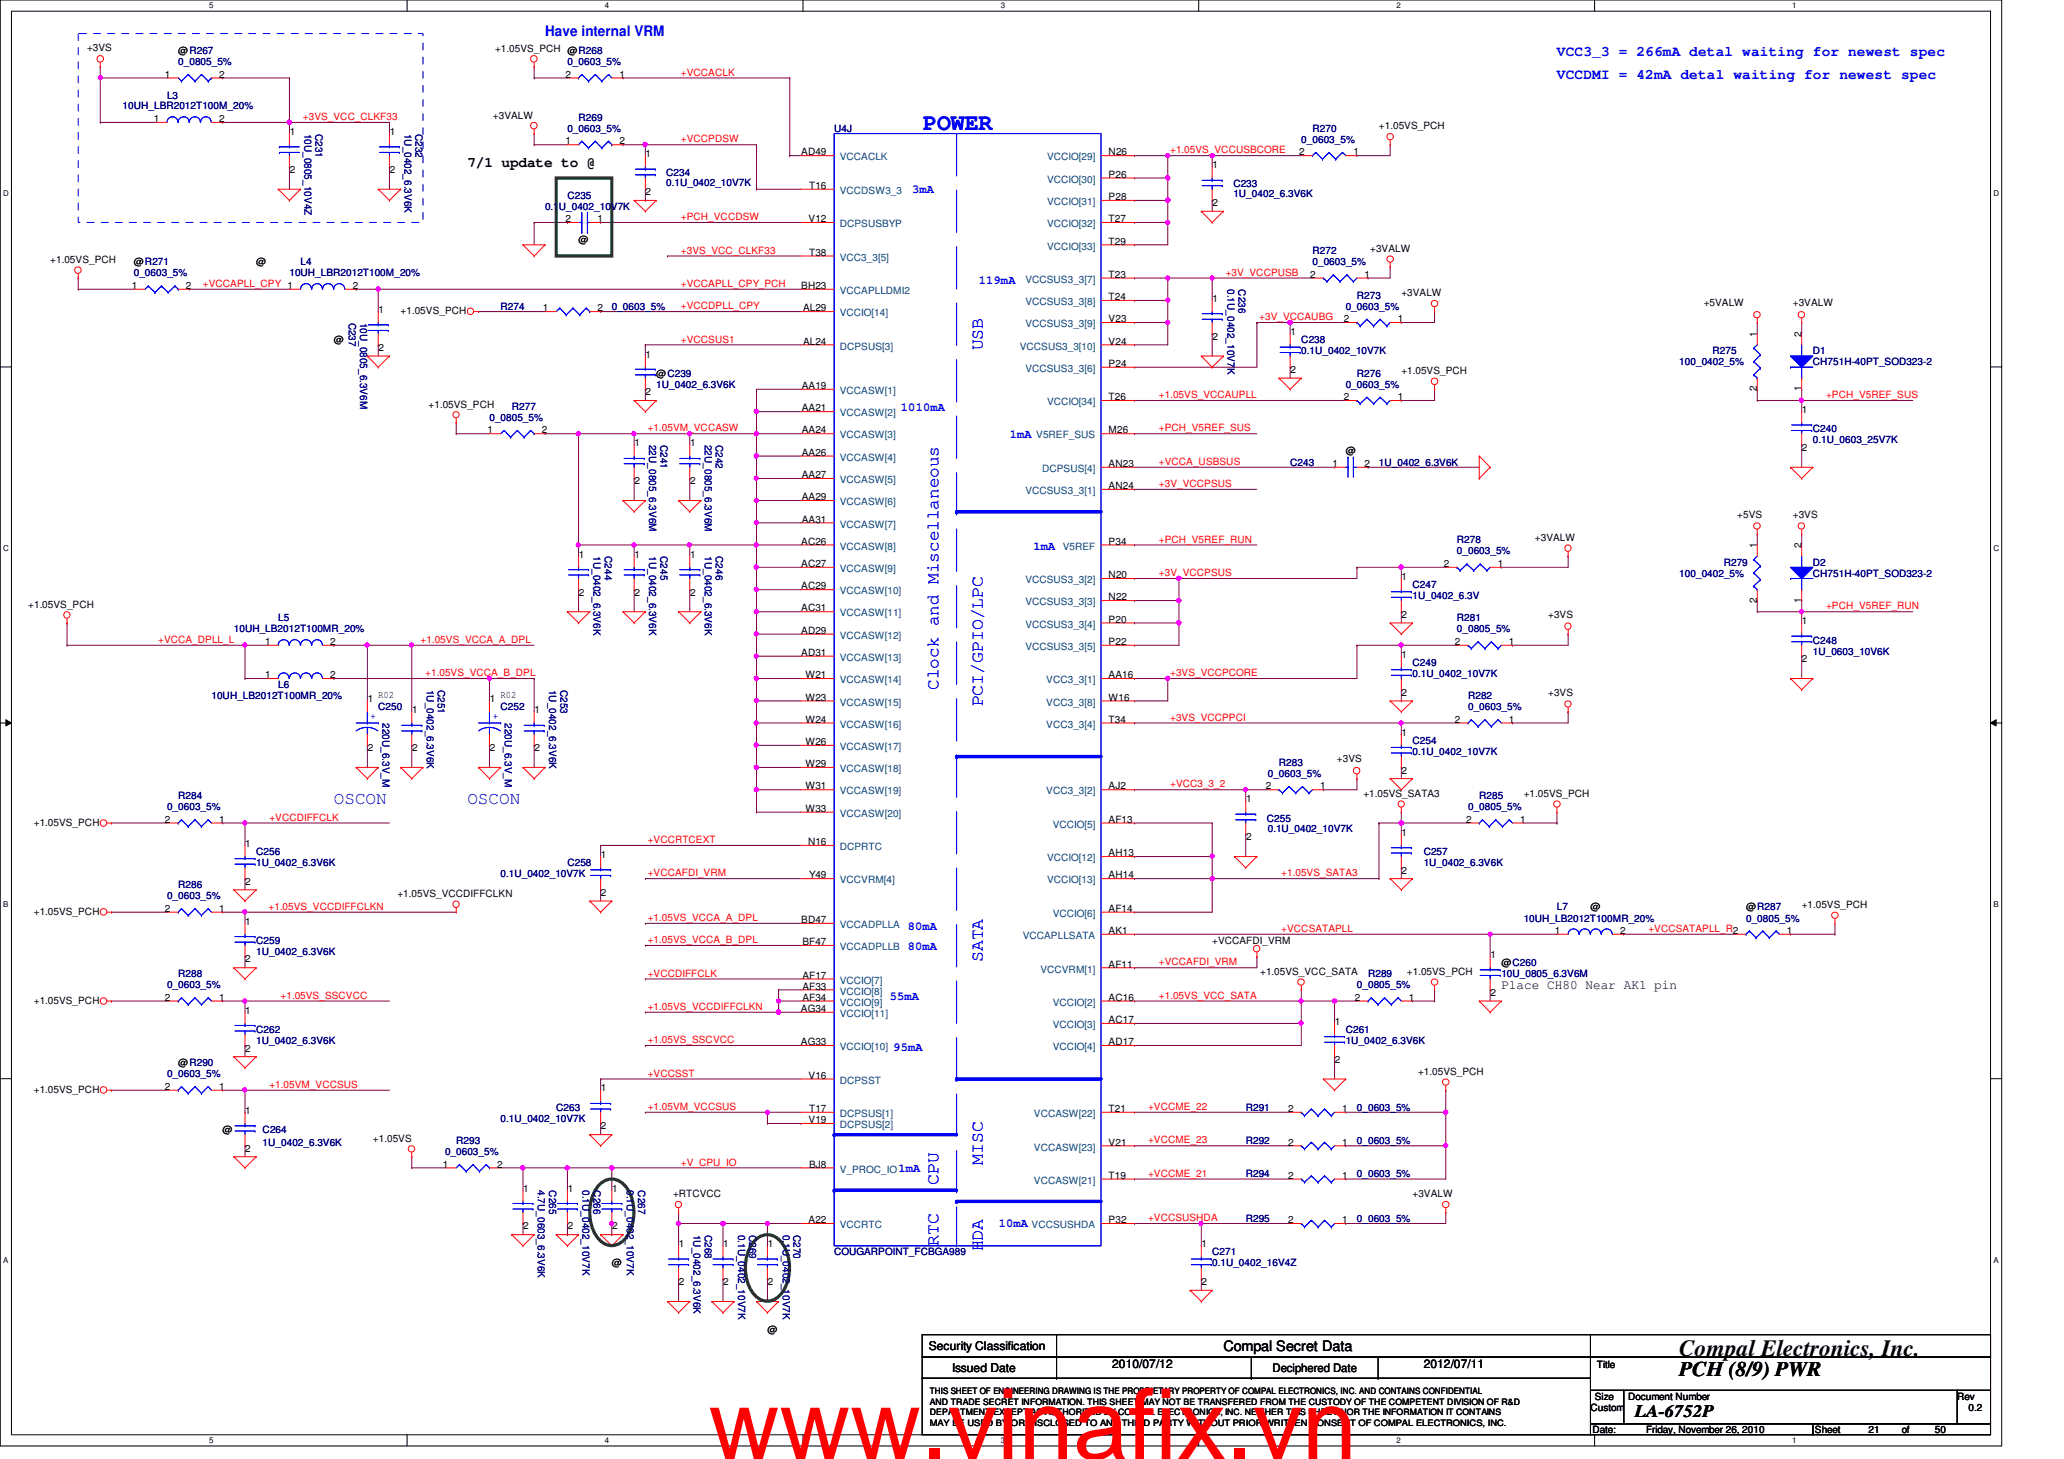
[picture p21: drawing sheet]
<svg xmlns="http://www.w3.org/2000/svg" width="297mm" height="210mm" viewBox="0 0 297 210" stroke-linecap="round" stroke-linejoin="round" font-family="sans-serif">
<defs><g id="words">
<text font-size="14.1" fill="#f00" x="102" y="209.9">www.vinafix.vn</text>
<text font-size="3.3" fill="#00f" x="132.9" y="18.8">POWER</text>
<text font-size="3.3" x="241.7" y="195.1">Compal Electronics, Inc.</text>
<text font-size="3" x="241.7" y="198">PCH (8/9) PWR</text>
<g font-size="2.5" fill="#00f">
<text x="141.4" y="50.4" transform="rotate(-90 141.4 50.4)">USB</text>
<text x="135" y="99.2" transform="rotate(-90 135 99.2)">Clock and Miscellaneous</text>
<text x="141.4" y="101.6" transform="rotate(-90 141.4 101.6)">PCI/GPIO/LPC</text>
<text x="48" y="115.7">OSCON</text>
<text x="67.3" y="115.7">OSCON</text>
<text x="141.4" y="138.4" transform="rotate(-90 141.4 138.4)">SATA</text>
<text x="141.4" y="167.6" transform="rotate(-90 141.4 167.6)">MISC</text>
<text x="135" y="170.4" transform="rotate(-90 135 170.4)">CPU</text>
<text x="135" y="179.2" transform="rotate(-90 135 179.2)">RTC</text>
<text x="141.4" y="180" transform="rotate(-90 141.4 180)">HDA</text>
</g>
<text font-size="2.5" x="235.3" y="203.9">LA-6752P</text>
<g font-size="2.1" fill="#00f">
<text x="78.4" y="5.1">Have internal VRM</text>
<text x="224.1" y="8.1">VCC3_3 = 266mA detal waiting for newest spec</text>
<text x="224.1" y="11.3">VCCDMI = 42mA detal waiting for newest spec</text>
</g>
<g font-size="2.1">
<text x="67.3" y="24.1">7/1 update to @</text>
<text x="176.1" y="194.4">Compal Secret Data</text>
</g>
<text font-size="1.9" x="216.1" y="142.3">Place CH80 Near AK1 pin</text>
<g font-size="1.7" fill="#00f">
<text x="131.3" y="27.7">3mA</text>
<text x="140.9" y="40.9">119mA</text>
<text x="129.7" y="59.1">1010mA</text>
<text x="145.3" y="62.9">1mA</text>
<text x="148.7" y="79.1">1mA</text>
<text x="130.6" y="133.8">80mA</text>
<text x="130.6" y="136.7">80mA</text>
<text x="128.1" y="143.9">55mA</text>
<text x="128.6" y="151.3">95mA</text>
<text x="129.3" y="168.6">1mA</text>
<text x="143.8" y="176.6">10mA</text>
</g>
<g font-size="1.7">
<text x="133.7" y="194.3">Security Classification</text>
<text x="137" y="197.3">Issued Date</text>
<text x="160.1" y="196.8">2010/07/12</text>
<text x="183.1" y="197.4">Deciphered Date</text>
<text x="204.9" y="196.8">2012/07/11</text>
</g>
<g font-size="1.4">
<text x="12.5" y="7.3">+3VS</text>
<text x="23.7" y="11.2">1</text>
<text x="25.7" y="7.7">@R267</text>
<text x="31.5" y="11.2">2</text>
<text x="71.2" y="7.5">+1.05VS_PCH @R268</text>
<text x="81.4" y="11.2">2</text>
<text x="89.2" y="11.2">1</text>
<text x="22.1" y="17.6">1</text>
<text x="31.5" y="17.6">2</text>
<text x="70.9" y="17.1">+3VALW</text>
<text x="41.7" y="19.4">1</text>
<text x="56.1" y="19.4">1</text>
<text x="81.4" y="20.8">1</text>
<text x="89.2" y="20.8">2</text>
<text x="92.9" y="22.6">1</text>
<text x="115.3" y="22.4">AD49</text>
<text x="159.6" y="22.4">N26</text>
<text x="187" y="22.4">2</text>
<text x="194.8" y="22.4">1</text>
<text x="198.5" y="18.6">+1.05VS_PCH</text>
<text x="41.7" y="24.8">2</text>
<text x="56.1" y="24.8">2</text>
<text x="92.9" y="28.1">2</text>
<text x="116.5" y="27.2">T16</text>
<text x="159.6" y="25.6">P26</text>
<text x="159.6" y="28.8">P28</text>
<text x="174.5" y="24.2">1</text>
<text x="174.5" y="29.7">2</text>
<text x="81.4" y="32">2</text>
<text x="83.3" y="35">@</text>
<text x="86" y="32">1</text>
<text x="116.4" y="32">V12</text>
<text x="159.6" y="32">T27</text>
<text x="159.6" y="35.2">T29</text>
<text x="7.2" y="37.8">+1.05VS_PCH</text>
<text x="19" y="41.6">1</text>
<text x="19.3" y="38.2">@R271</text>
<text x="26.8" y="41.6">2</text>
<text x="36.9" y="38.2">@</text>
<text x="50.8" y="41.6">2</text>
<text x="115.3" y="41.6">BH23</text>
<text x="116.5" y="36.8">T38</text>
<text x="159.6" y="40">T23</text>
<text x="188.5" y="40">2</text>
<text x="196.4" y="40">1</text>
<text x="197.2" y="36.2">+3VALW</text>
<text x="54.5" y="45">1</text>
<text x="57.7" y="45.2">+1.05VS_PCH</text>
<text x="78.1" y="44.8">1</text>
<text x="86" y="44.8">2</text>
<text x="115.6" y="44.8">AL29</text>
<text x="159.6" y="46.4">V23</text>
<text x="159.6" y="43.2">T24</text>
<text x="174.5" y="43.4">1</text>
<text x="193.4" y="46.4">2</text>
<text x="201.2" y="46.4">1</text>
<text x="201.7" y="42.6">+3VALW</text>
<text x="245.2" y="44.1">+5VALW</text>
<text x="258" y="44.1">+3VALW</text>
<text x="48" y="49.4">@</text>
<text x="54.5" y="50.5">2</text>
<text x="92.9" y="51.4">1</text>
<text x="115.6" y="49.6">AL24</text>
<text x="159.6" y="52.8">P24</text>
<text x="159.6" y="49.6">V24</text>
<text x="174.5" y="48.9">2</text>
<text x="185.7" y="48.2">1</text>
<text x="185.7" y="53.7">2</text>
<text x="201.7" y="53.8">+1.05VS_PCH</text>
<text x="252.9" y="48.5" transform="rotate(-90 252.9 48.5)">1</text>
<text x="259.2" y="48.5" transform="rotate(-90 259.2 48.5)">2</text>
<text x="61.7" y="58.6">+1.05VS_PCH</text>
<text x="92.9" y="56.9">2</text>
<text x="94.4" y="54.2">@C239</text>
<text x="115.4" y="56">AA19</text>
<text x="115.4" y="59.2">AA21</text>
<text x="159.6" y="57.6">T26</text>
<text x="193.4" y="57.6">2</text>
<text x="201.2" y="57.6">1</text>
<text x="252.9" y="56.3" transform="rotate(-90 252.9 56.3)">2</text>
<text x="259.2" y="56.3" transform="rotate(-90 259.2 56.3)">1</text>
<text x="259.3" y="59.4">1</text>
<text x="70.1" y="62.4">1</text>
<text x="78" y="62.4">2</text>
<text x="91.3" y="64.2">1</text>
<text x="99.3" y="64.2">1</text>
<text x="115.4" y="62.4">AA24</text>
<text x="115.4" y="65.6">AA26</text>
<text x="159.6" y="62.4">M26</text>
<text x="193.7" y="65.4">@</text>
<text x="259.3" y="64.9">2</text>
<text x="91.3" y="69.7">2</text>
<text x="99.3" y="69.7">2</text>
<text x="115.4" y="68.8">AA27</text>
<text x="115.4" y="72">AA29</text>
<text x="159.6" y="67.2">AN23</text>
<text x="159.6" y="70.4">AN24</text>
<text x="191.8" y="67.2">1</text>
<text x="196.4" y="67.2">2</text>
<text x="115.4" y="75.2">AA31</text>
<text x="220.9" y="77.9">+3VALW</text>
<text x="250" y="74.5">+5VS</text>
<text x="258" y="74.5">+3VS</text>
<text x="83.3" y="80.2">1</text>
<text x="91.3" y="80.2">1</text>
<text x="99.3" y="80.2">1</text>
<text x="115.3" y="78.4">AC26</text>
<text x="115.3" y="81.6">AC27</text>
<text x="159.6" y="78.4">P34</text>
<text x="159.6" y="83.2">N20</text>
<text x="201.7" y="83.4">1</text>
<text x="207.8" y="81.6">2</text>
<text x="215.6" y="81.6">1</text>
<text x="252.9" y="78.9" transform="rotate(-90 252.9 78.9)">1</text>
<text x="259.2" y="78.9" transform="rotate(-90 259.2 78.9)">2</text>
<text x="4.1" y="87.5">+1.05VS_PCH</text>
<text x="83.3" y="85.7">2</text>
<text x="91.3" y="85.7">2</text>
<text x="99.3" y="85.7">2</text>
<text x="115.3" y="84.8">AC29</text>
<text x="115.3" y="88">AC31</text>
<text x="159.6" y="86.4">N22</text>
<text x="159.6" y="89.6">P20</text>
<text x="201.7" y="88.9">2</text>
<text x="222.8" y="88.9">+3VS</text>
<text x="252.9" y="86.7" transform="rotate(-90 252.9 86.7)">2</text>
<text x="259.2" y="86.7" transform="rotate(-90 259.2 86.7)">1</text>
<text x="259.3" y="89.8">1</text>
<text x="38.1" y="92.8">1</text>
<text x="47.5" y="92.8">2</text>
<text x="115.3" y="91.2">AD29</text>
<text x="115.3" y="94.4">AD31</text>
<text x="159.6" y="92.8">P22</text>
<text x="201.7" y="94.6">1</text>
<text x="209.4" y="92.8">2</text>
<text x="217.2" y="92.8">1</text>
<text x="259.3" y="95.3">2</text>
<text x="38.1" y="97.6">1</text>
<text x="47.5" y="97.6">2</text>
<text x="52.9" y="101">1</text>
<text x="54.4" y="100.4">R02</text>
<text x="70.5" y="101">1</text>
<text x="72" y="100.4">R02</text>
<text x="115.9" y="97.6">W21</text>
<text x="115.9" y="100.8">W23</text>
<text x="159.6" y="97.6">AA16</text>
<text x="159.6" y="100.8">W16</text>
<text x="201.7" y="100.1">2</text>
<text x="222.8" y="100.1">+3VS</text>
<text x="59.3" y="102.6">1</text>
<text x="76.9" y="102.6">1</text>
<text x="115.9" y="104">W24</text>
<text x="115.9" y="107.2">W26</text>
<text x="159.6" y="104">T34</text>
<text x="201.7" y="105.8">1</text>
<text x="209.4" y="104">2</text>
<text x="217.2" y="104">1</text>
<text x="52.9" y="108.1">2</text>
<text x="59.3" y="108.1">2</text>
<text x="70.5" y="108.1">2</text>
<text x="76.9" y="108.1">2</text>
<text x="115.9" y="110.4">W29</text>
<text x="115.9" y="113.6">W31</text>
<text x="159.6" y="113.6">AJ2</text>
<text x="182.2" y="113.6">2</text>
<text x="190" y="113.6">1</text>
<text x="192.4" y="109.7">+3VS</text>
<text x="201.7" y="111.3">2</text>
<text x="4.9" y="118.8">+1.05VS_PCH</text>
<text x="23.7" y="118.4">2</text>
<text x="31.5" y="118.4">1</text>
<text x="115.9" y="116.8">W33</text>
<text x="159.6" y="118.4">AF13</text>
<text x="179.3" y="115.4">1</text>
<text x="196.2" y="114.6">+1.05VS_SATA3</text>
<text x="211" y="118.4">2</text>
<text x="218.8" y="118.4">1</text>
<text x="219.3" y="114.6">+1.05VS_PCH</text>
<text x="35.3" y="121.8">1</text>
<text x="86.5" y="123.4">1</text>
<text x="116.3" y="121.6">N16</text>
<text x="159.6" y="123.2">AH13</text>
<text x="179.3" y="120.9">2</text>
<text x="201.7" y="120.2">1</text>
<text x="201.7" y="125.7">2</text>
<text x="4.9" y="131.6">+1.05VS_PCH</text>
<text x="23.7" y="131.2">2</text>
<text x="31.5" y="131.2">1</text>
<text x="35.3" y="127.3">2</text>
<text x="57.2" y="129.1">+1.05VS_VCCDIFFCLKN</text>
<text x="86.5" y="128.9">2</text>
<text x="116.5" y="126.4">Y49</text>
<text x="159.6" y="131.2">AF14</text>
<text x="159.6" y="126.4">AH14</text>
<text x="228.9" y="131">@</text>
<text x="251.3" y="131">@R287</text>
<text x="259.3" y="130.6">+1.05VS_PCH</text>
<text x="35.3" y="133">1</text>
<text x="115.3" y="132.8">BD47</text>
<text x="115.5" y="136">BF47</text>
<text x="159.6" y="134.4">AK1</text>
<text x="174.5" y="135.8">+VCCAFDI_VRM</text>
<text x="214.5" y="137.8">1</text>
<text x="223.8" y="134.4">1</text>
<text x="233.2" y="134.4">2</text>
<text x="257.2" y="134.4">1</text>
<text x="23.7" y="144">2</text>
<text x="31.5" y="144">1</text>
<text x="35.3" y="138.5">2</text>
<text x="115.5" y="142.4">AF33</text>
<text x="115.5" y="144">AF34</text>
<text x="115.5" y="140.8">AF17</text>
<text x="159.6" y="144">AC16</text>
<text x="159.6" y="139.2">AF11</text>
<text x="181.4" y="140.3">+1.05VS_VCC_SATA</text>
<text x="195" y="144">2</text>
<text x="202.5" y="140.3">+1.05VS_PCH</text>
<text x="202.8" y="144">1</text>
<text x="214.5" y="143.3">2</text>
<text x="216.1" y="139">@C260</text>
<text x="4.9" y="144.4">+1.05VS_PCH</text>
<text x="35.3" y="145.8">1</text>
<text x="115.3" y="145.6">AG34</text>
<text x="159.6" y="147.2">AC17</text>
<text x="192.1" y="147.4">1</text>
<text x="25.7" y="153.4">@R290</text>
<text x="35.3" y="151.3">2</text>
<text x="115.3" y="150.4">AG33</text>
<text x="116.4" y="155.2">V16</text>
<text x="159.6" y="150.4">AD17</text>
<text x="192.1" y="152.9">2</text>
<text x="204.1" y="154.6">+1.05VS_PCH</text>
<text x="4.9" y="157.2">+1.05VS_PCH</text>
<text x="23.7" y="156.8">2</text>
<text x="31.5" y="156.8">1</text>
<text x="35.3" y="160.2">1</text>
<text x="86.5" y="157">1</text>
<text x="116.4" y="161.6">V19</text>
<text x="116.5" y="160">T17</text>
<text x="159.6" y="160">T21</text>
<text x="185.4" y="160">2</text>
<text x="193.2" y="160">1</text>
<text x="32" y="163">@</text>
<text x="35.3" y="165.7">2</text>
<text x="53.7" y="164.3">+1.05VS</text>
<text x="63.8" y="168">1</text>
<text x="71.5" y="168">2</text>
<text x="86.5" y="162.5">2</text>
<text x="116.5" y="168">BJ8</text>
<text x="159.6" y="164.8">V21</text>
<text x="185.4" y="164.8">2</text>
<text x="193.2" y="164.8">1</text>
<text x="75.3" y="171.4">1</text>
<text x="81.7" y="171.4">1</text>
<text x="88.1" y="171.4">1</text>
<text x="96.9" y="172.3">+RTCVCC</text>
<text x="159.6" y="169.6">T19</text>
<text x="185.4" y="169.6">2</text>
<text x="193.2" y="169.6">1</text>
<text x="203.3" y="172.3">+3VALW</text>
<text x="75.3" y="176.9">2</text>
<text x="81.7" y="176.9">2</text>
<text x="88.1" y="176.9">2</text>
<text x="97.7" y="179.5">1</text>
<text x="104.1" y="179.5">1</text>
<text x="110.5" y="179.5">1</text>
<text x="116.4" y="176">A22</text>
<text x="159.6" y="176">P32</text>
<text x="172.9" y="179.5">1</text>
<text x="185.4" y="176">2</text>
<text x="193.2" y="176">1</text>
<text x="88" y="182.2">@</text>
<text x="97.7" y="184.9">2</text>
<text x="104.1" y="184.9">2</text>
<text x="110.5" y="184.9">2</text>
<text x="172.9" y="184.9">2</text>
<text x="110.4" y="191.8">@</text>
<text x="229.8" y="196.8">Title</text>
<text x="228.9" y="203">Custom</text>
<text x="229.5" y="201.4">Size</text>
<text x="234.3" y="201.4">Document Number</text>
<text x="281.7" y="201.4">Rev</text>
<text x="283.3" y="203">0.2</text>
<text x="229.2" y="206.2">Date:</text>
<text x="236.9" y="206.2">Friday, November 26, 2010</text>
<text x="261.2" y="206.2">Sheet</text>
<text x="268.9" y="206.2">21</text>
<text x="273.7" y="206.2">of</text>
<text x="278.5" y="206.2">50</text>
</g>
<g font-size="1.4" fill="#000080">
<text x="25.7" y="9.4">0_0805_5%</text>
<text x="81.7" y="9.4">0_0603_5%</text>
<text x="17.6" y="15.7">10UH_LBR2012T100M_20%</text>
<text x="24" y="14.2">L3</text>
<text x="83.3" y="17.4">R269</text>
<text x="43.8" y="19.2" transform="rotate(90 43.8 19.2)">10U_0805_10V4Z</text>
<text x="45.4" y="19.2" transform="rotate(90 45.4 19.2)">C231</text>
<text x="58.2" y="19.2" transform="rotate(90 58.2 19.2)">1U_0402_6.3V6K</text>
<text x="59.8" y="19.2" transform="rotate(90 59.8 19.2)">C232</text>
<text x="81.7" y="19">0_0603_5%</text>
<text x="120.1" y="19">U4J</text>
<text x="187.3" y="20.6">0_0603_5%</text>
<text x="188.9" y="19">R270</text>
<text x="81.7" y="28.6">C235</text>
<text x="95.9" y="25.4">C234</text>
<text x="95.9" y="26.8">0.1U_0402_10V7K</text>
<text x="177.5" y="27">C233</text>
<text x="177.5" y="28.4">1U_0402_6.3V6K</text>
<text x="78.4" y="30.2">0.1U_0402_10V7K</text>
<text x="19.3" y="39.8">0_0603_5%</text>
<text x="41.7" y="39.8">10UH_LBR2012T100M_20%</text>
<text x="43.3" y="38.2">L4</text>
<text x="176.7" y="41.6" transform="rotate(90 176.7 41.6)">0.1U_0402_10V7K</text>
<text x="178.2" y="41.6" transform="rotate(90 178.2 41.6)">C236</text>
<text x="188.9" y="36.6">R272</text>
<text x="188.9" y="38.2">0_0603_5%</text>
<text x="50.2" y="46.4" transform="rotate(90 50.2 46.4)">C237</text>
<text x="51.8" y="46.4" transform="rotate(90 51.8 46.4)">10U_0805_6.3V6M</text>
<text x="72" y="44.6">R274</text>
<text x="88" y="44.6">0_0603_5%</text>
<text x="193.7" y="44.6">0_0603_5%</text>
<text x="195.3" y="43">R273</text>
<text x="187.3" y="49.4">C238</text>
<text x="187.3" y="51">0.1U_0402_10V7K</text>
<text x="241.7" y="52.6">100_0402_5%</text>
<text x="246.5" y="51">R275</text>
<text x="260.9" y="51">D1</text>
<text x="260.9" y="52.6">CH751H-40PT_SOD323-2</text>
<text x="73.7" y="59">R277</text>
<text x="94.4" y="55.8">1U_0402_6.3V6K</text>
<text x="193.7" y="55.8">0_0603_5%</text>
<text x="195.3" y="54.2">R276</text>
<text x="70.4" y="60.6">0_0805_5%</text>
<text x="93.4" y="64" transform="rotate(90 93.4 64)">22U_0805_6.3V6M</text>
<text x="95" y="64" transform="rotate(90 95 64)">C241</text>
<text x="101.4" y="64" transform="rotate(90 101.4 64)">22U_0805_6.3V6M</text>
<text x="103" y="64" transform="rotate(90 103 64)">C242</text>
<text x="260.9" y="62.2">C240</text>
<text x="260.9" y="63.8">0.1U_0603_25V7K</text>
<text x="185.7" y="67">C243</text>
<text x="198.5" y="67">1U_0402_6.3V6K</text>
<text x="85.4" y="80" transform="rotate(90 85.4 80)">1U_0402_6.3V6K</text>
<text x="87" y="80" transform="rotate(90 87 80)">C244</text>
<text x="93.4" y="80" transform="rotate(90 93.4 80)">1U_0402_6.3V6K</text>
<text x="95" y="80" transform="rotate(90 95 80)">C245</text>
<text x="101.4" y="80" transform="rotate(90 101.4 80)">1U_0402_6.3V6K</text>
<text x="103" y="80" transform="rotate(90 103 80)">C246</text>
<text x="209.7" y="78.2">R278</text>
<text x="209.7" y="79.8">0_0603_5%</text>
<text x="241.7" y="83">100_0402_5%</text>
<text x="248.1" y="81.4">R279</text>
<text x="260.9" y="81.4">D2</text>
<text x="260.9" y="83">CH751H-40PT_SOD323-2</text>
<text x="40" y="89.4">L5</text>
<text x="203.3" y="84.6">C247</text>
<text x="203.3" y="86.2">1U_0402_6.3V</text>
<text x="209.7" y="89.4">R281</text>
<text x="33.7" y="91">10UH_LB2012T100MR_20%</text>
<text x="203.3" y="95.8">C249</text>
<text x="209.7" y="91">0_0805_5%</text>
<text x="260.9" y="92.6">C248</text>
<text x="260.9" y="94.2">1U_0603_10V6K</text>
<text x="30.4" y="100.6">10UH_LB2012T100MR_20%</text>
<text x="40" y="99">L6</text>
<text x="61.4" y="99.2" transform="rotate(90 61.4 99.2)">1U_0402_6.3V6K</text>
<text x="63" y="99.2" transform="rotate(90 63 99.2)">C251</text>
<text x="79" y="99.2" transform="rotate(90 79 99.2)">1U_0402_6.3V6K</text>
<text x="80.6" y="99.2" transform="rotate(90 80.6 99.2)">C253</text>
<text x="203.3" y="97.4">0.1U_0402_10V7K</text>
<text x="211.3" y="100.6">R282</text>
<text x="54.4" y="102.2">C250</text>
<text x="55" y="104" transform="rotate(90 55 104)">220U_6.3V_M</text>
<text x="72" y="102.2">C252</text>
<text x="72.6" y="104" transform="rotate(90 72.6 104)">220U_6.3V_M</text>
<text x="203.3" y="107">C254</text>
<text x="211.3" y="102.2">0_0603_5%</text>
<text x="182.5" y="111.8">0_0603_5%</text>
<text x="184.1" y="110.2">R283</text>
<text x="203.3" y="108.6">0.1U_0402_10V7K</text>
<text x="24" y="116.6">0_0603_5%</text>
<text x="25.7" y="115">R284</text>
<text x="182.3" y="118.2">C255</text>
<text x="182.5" y="119.8">0.1U_0402_10V7K</text>
<text x="211.3" y="116.6">0_0805_5%</text>
<text x="212.9" y="115">R285</text>
<text x="36.9" y="123">C256</text>
<text x="36.9" y="124.6">1U_0402_6.3V6K</text>
<text x="81.7" y="124.6">C258</text>
<text x="204.9" y="123">C257</text>
<text x="204.9" y="124.6">1U_0402_6.3V6K</text>
<text x="24" y="129.4">0_0603_5%</text>
<text x="25.7" y="127.8">R286</text>
<text x="72" y="126.2">0.1U_0402_10V7K</text>
<text x="224.1" y="131">L7</text>
<text x="36.9" y="135.8">C259</text>
<text x="36.9" y="137.4">1U_0402_6.3V6K</text>
<text x="219.3" y="132.6">10UH_LB2012T100MR_20%</text>
<text x="251.3" y="132.6">0_0805_5%</text>
<text x="24" y="142.2">0_0603_5%</text>
<text x="25.7" y="140.6">R288</text>
<text x="195.3" y="142.2">0_0805_5%</text>
<text x="196.9" y="140.6">R289</text>
<text x="216.1" y="140.6">10U_0805_6.3V6M</text>
<text x="36.9" y="148.6">C262</text>
<text x="193.7" y="148.6">C261</text>
<text x="24" y="155">0_0603_5%</text>
<text x="36.9" y="150.2">1U_0402_6.3V6K</text>
<text x="193.7" y="150.2">1U_0402_6.3V6K</text>
<text x="72" y="161.4">0.1U_0402_10V7K</text>
<text x="80" y="159.8">C263</text>
<text x="179.3" y="159.8">R291</text>
<text x="195.3" y="159.8">0_0603_5%</text>
<text x="37.8" y="163">C264</text>
<text x="37.8" y="164.9">1U_0402_6.3V6K</text>
<text x="64" y="166.2">0_0603_5%</text>
<text x="65.7" y="164.6">R293</text>
<text x="179.3" y="164.6">R292</text>
<text x="195.3" y="164.6">0_0603_5%</text>
<text x="77.4" y="171.2" transform="rotate(90 77.4 171.2)">4.7U_0603_6.3V6K</text>
<text x="79" y="171.2" transform="rotate(90 79 171.2)">C265</text>
<text x="83.8" y="171.2" transform="rotate(90 83.8 171.2)">0.1U_0402_10V7K</text>
<text x="85.4" y="171.2" transform="rotate(90 85.4 171.2)">C266</text>
<text x="90.2" y="171.2" transform="rotate(90 90.2 171.2)">0.1U_0402_10V7K</text>
<text x="91.8" y="171.2" transform="rotate(90 91.8 171.2)">C267</text>
<text x="179.3" y="169.4">R294</text>
<text x="195.3" y="169.4">0_0603_5%</text>
<text x="99.8" y="177.6" transform="rotate(90 99.8 177.6)">1U_0402_6.3V6K</text>
<text x="101.4" y="177.6" transform="rotate(90 101.4 177.6)">C268</text>
<text x="106.2" y="177.6" transform="rotate(90 106.2 177.6)">0.1U_0402_10V7K</text>
<text x="107.8" y="177.6" transform="rotate(90 107.8 177.6)">C269</text>
<text x="112.6" y="177.6" transform="rotate(90 112.6 177.6)">0.1U_0402_10V7K</text>
<text x="114.2" y="177.6" transform="rotate(90 114.2 177.6)">C270</text>
<text x="179.3" y="175.8">R295</text>
<text x="195.3" y="175.8">0_0603_5%</text>
<text x="120.1" y="180.6">COUGARPOINT_FCBGA989</text>
<text x="174.5" y="180.6">C271</text>
<text x="174.5" y="182.2">0.1U_0402_16V4Z</text>
</g>
<g font-size="1.4" fill="#f00">
<text x="98" y="10.9">+VCCACLK</text>
<text x="43.6" y="17.3">+3VS_VCC_CLKF33</text>
<text x="98" y="20.5">+VCCPDSW</text>
<text x="168.4" y="22.1">+1.05VS_VCCUSBCORE</text>
<text x="98" y="31.7">+PCH_VCCDSW</text>
<text x="29.2" y="41.3">+VCCAPLL_CPY 1</text>
<text x="98" y="36.5">+3VS_VCC_CLKF33</text>
<text x="98" y="41.3">+VCCAPLL_CPY_PCH</text>
<text x="176.4" y="39.7">+3V_VCCPUSB</text>
<text x="98" y="44.5">+VCCDPLL_CPY</text>
<text x="181.2" y="46.1">+3V_VCCAUBG</text>
<text x="98" y="49.3">+VCCSUS1</text>
<text x="166.8" y="57.3">+1.05VS_VCCAUPLL</text>
<text x="262.8" y="57.3">+PCH_V5REF_SUS</text>
<text x="93.2" y="62.1">+1.05VM_VCCASW</text>
<text x="166.8" y="62.1">+PCH_V5REF_SUS</text>
<text x="166.8" y="70.1">+3V_VCCPSUS</text>
<text x="166.8" y="66.9">+VCCA_USBSUS</text>
<text x="166.8" y="78.1">+PCH_V5REF_RUN</text>
<text x="166.8" y="82.9">+3V_VCCPSUS</text>
<text x="262.8" y="87.7">+PCH_V5REF_RUN</text>
<text x="22.8" y="92.5">+VCCA_DPLL_L</text>
<text x="60.5" y="92.5">+1.05VS_VCCA_A_DPL</text>
<text x="61.2" y="97.3">+1.05VS_VCCA_B_DPL</text>
<text x="168.4" y="97.3">+3VS_VCCPCORE</text>
<text x="168.4" y="103.7">+3VS_VCCPPCI</text>
<text x="168.4" y="113.3">+VCC3_3_2</text>
<text x="38.8" y="118.1">+VCCDIFFCLK</text>
<text x="93.2" y="121.3">+VCCRTCEXT</text>
<text x="38.6" y="130.9">+1.05VS_VCCDIFFCLKN</text>
<text x="93.2" y="126.1">+VCCAFDI_VRM</text>
<text x="184.4" y="126.1">+1.05VS_SATA3</text>
<text x="93.2" y="132.5">+1.05VS_VCCA_A_DPL</text>
<text x="93.2" y="135.7">+1.05VS_VCCA_B_DPL</text>
<text x="184.4" y="134.1">+VCCSATAPLL</text>
<text x="237.2" y="134.1">+VCCSATAPLL_R2</text>
<text x="40.4" y="143.7">+1.05VS_SSCVCC</text>
<text x="93.2" y="140.5">+VCCDIFFCLK</text>
<text x="166.8" y="138.9">+VCCAFDI_VRM</text>
<text x="166.8" y="143.7">+1.05VS_VCC_SATA</text>
<text x="93.2" y="145.3">+1.05VS_VCCDIFFCLKN</text>
<text x="93.2" y="154.9">+VCCSST</text>
<text x="93.2" y="150.1">+1.05VS_SSCVCC</text>
<text x="38.8" y="156.5">+1.05VM_VCCSUS</text>
<text x="93.2" y="159.7">+1.05VM_VCCSUS</text>
<text x="165.2" y="159.7">+VCCME_22</text>
<text x="98" y="167.7">+V_CPU_IO</text>
<text x="165.2" y="164.5">+VCCME_23</text>
<text x="165.2" y="169.3">+VCCME_21</text>
<text x="165.2" y="175.7">+VCCSUSHDA</text>
</g>
<g font-size="1.4" fill="#004080">
<text x="120.9" y="23.1">VCCACLK</text>
<text x="150.7" y="23.1">VCCIO[29]</text>
<text x="120.9" y="27.9">VCCDSW3_3</text>
<text x="150.7" y="26.3">VCCIO[30]</text>
<text x="150.7" y="29.5">VCCIO[31]</text>
<text x="120.9" y="32.7">DCPSUSBYP</text>
<text x="150.7" y="32.7">VCCIO[32]</text>
<text x="150.7" y="35.9">VCCIO[33]</text>
<text x="120.9" y="37.5">VCC3_3[5]</text>
<text x="147.6" y="40.7">VCCSUS3_3[7]</text>
<text x="120.9" y="45.5">VCCIO[14]</text>
<text x="120.9" y="42.3">VCCAPLLDMI2</text>
<text x="147.6" y="47.1">VCCSUS3_3[9]</text>
<text x="147.6" y="43.9">VCCSUS3_3[8]</text>
<text x="120.9" y="50.3">DCPSUS[3]</text>
<text x="146.8" y="50.3">VCCSUS3_3[10]</text>
<text x="147.6" y="53.5">VCCSUS3_3[6]</text>
<text x="120.9" y="56.7">VCCASW[1]</text>
<text x="120.9" y="59.9">VCCASW[2]</text>
<text x="150.7" y="58.3">VCCIO[34]</text>
<text x="120.9" y="63.1">VCCASW[3]</text>
<text x="149.1" y="63.1">V5REF_SUS</text>
<text x="120.9" y="69.5">VCCASW[5]</text>
<text x="120.9" y="66.3">VCCASW[4]</text>
<text x="147.6" y="71.1">VCCSUS3_3[1]</text>
<text x="150" y="67.9">DCPSUS[4]</text>
<text x="120.9" y="72.7">VCCASW[6]</text>
<text x="120.9" y="75.9">VCCASW[7]</text>
<text x="120.9" y="79.1">VCCASW[8]</text>
<text x="120.9" y="82.3">VCCASW[9]</text>
<text x="147.6" y="83.9">VCCSUS3_3[2]</text>
<text x="152.9" y="79.1">V5REF</text>
<text x="120.9" y="85.5">VCCASW[10]</text>
<text x="120.9" y="88.7">VCCASW[11]</text>
<text x="147.6" y="87.1">VCCSUS3_3[3]</text>
<text x="120.9" y="91.9">VCCASW[12]</text>
<text x="120.9" y="95.1">VCCASW[13]</text>
<text x="147.6" y="90.3">VCCSUS3_3[4]</text>
<text x="147.6" y="93.5">VCCSUS3_3[5]</text>
<text x="120.9" y="98.3">VCCASW[14]</text>
<text x="120.9" y="101.5">VCCASW[15]</text>
<text x="150.6" y="98.3">VCC3_3[1]</text>
<text x="150.6" y="101.5">VCC3_3[8]</text>
<text x="120.9" y="104.7">VCCASW[16]</text>
<text x="120.9" y="107.9">VCCASW[17]</text>
<text x="150.6" y="104.7">VCC3_3[4]</text>
<text x="120.9" y="111.1">VCCASW[18]</text>
<text x="120.9" y="114.3">VCCASW[19]</text>
<text x="120.9" y="117.5">VCCASW[20]</text>
<text x="150.6" y="114.3">VCC3_3[2]</text>
<text x="151.5" y="119.1">VCCIO[5]</text>
<text x="120.9" y="122.3">DCPRTC</text>
<text x="150.7" y="123.9">VCCIO[12]</text>
<text x="120.9" y="127.1">VCCVRM[4]</text>
<text x="150.7" y="127.1">VCCIO[13]</text>
<text x="151.5" y="131.9">VCCIO[6]</text>
<text x="120.9" y="136.7">VCCADPLLB</text>
<text x="120.9" y="133.5">VCCADPLLA</text>
<text x="147.2" y="135.1">VCCAPLLSATA</text>
<text x="120.9" y="143.1">VCCIO[8]</text>
<text x="120.9" y="141.5">VCCIO[7]</text>
<text x="149.7" y="139.9">VCCVRM[1]</text>
<text x="120.9" y="144.7">VCCIO[9]</text>
<text x="120.9" y="146.3">VCCIO[11]</text>
<text x="151.5" y="144.7">VCCIO[2]</text>
<text x="151.5" y="147.9">VCCIO[3]</text>
<text x="120.9" y="151.1">VCCIO[10]</text>
<text x="120.9" y="155.9">DCPSST</text>
<text x="151.5" y="151.1">VCCIO[4]</text>
<text x="120.9" y="160.7">DCPSUS[1]</text>
<text x="148.8" y="160.7">VCCASW[22]</text>
<text x="120.9" y="162.3">DCPSUS[2]</text>
<text x="148.8" y="165.5">VCCASW[23]</text>
<text x="120.9" y="168.7">V_PROC_IO</text>
<text x="148.8" y="170.3">VCCASW[21]</text>
<text x="120.9" y="176.7">VCCRTC</text>
<text x="148.5" y="176.7">VCCSUSHDA</text>
</g>
<g font-size="1.4" fill="#00f">
<text x="53.3" y="103.5">+</text>
<text x="70.9" y="103.5">+</text>
</g>
<g font-size="1.3">
<text x="133.8" y="203.6">DEPARTMENT EXCEPT AS AUTHORIZED BY COMPAL ELECTRONICS, INC. NEITHER THIS SHEET NOR THE INFORMATION IT CONTAINS</text>
<text x="133.8" y="200.6">THIS SHEET OF ENGINEERING DRAWING IS THE PROPRIETARY PROPERTY OF COMPAL ELECTRONICS, INC. AND CONTAINS CONFIDENTIAL</text>
<text x="133.8" y="202.1">AND TRADE SECRET INFORMATION. THIS SHEET MAY NOT BE TRANSFERED FROM THE CUSTODY OF THE COMPETENT DIVISION OF R&amp;D</text>
<text x="133.8" y="205.1">MAY BE USED BY OR DISCLOSED TO ANY THIRD PARTY WITHOUT PRIOR WRITTEN CONSENT OF COMPAL ELECTRONICS, INC.</text>
</g>
<g font-size="1.1">
<text x="30.1" y="1.1">5</text>
<text x="87" y="1.1">4</text>
<text x="144" y="1.1">3</text>
<text x="201" y="1.1">2</text>
<text x="257.9" y="1.1">1</text>
<text x=".5" y="28.2">D</text>
<text x="286.9" y="28.2">D</text>
<text x=".5" y="79.3">C</text>
<text x="286.9" y="79.3">C</text>
<text x=".5" y="130.6">B</text>
<text x="286.9" y="130.6">B</text>
<text x=".5" y="181.7">A</text>
<text x="286.9" y="181.7">A</text>
<text x="30.1" y="207.6">5</text>
<text x="87" y="207.6">4</text>
<text x="144" y="207.6">3</text>
<text x="201" y="207.6">2</text>
<text x="257.9" y="207.6">1</text>
</g>
</g></defs>
<path d="M0 0h288.1v208h-288.1zM1.6 1.6h284.9v204.8h-284.9z" fill="none" stroke="#000" stroke-width=".14"/>
<g fill="#fff">
<path d="M30.1 .2h.6v1.2h-.6z"/>
<path d="M30.1 206.6h.6v1.2h-.6z"/>
</g>
<path d="M58.6 0v1.6M58.6 206.4v1.6" fill="none" stroke="#000" stroke-width=".14"/>
<g fill="#fff">
<path d="M87 .2h.6v1.2h-.6z"/>
<path d="M87 206.6h.6v1.2h-.6z"/>
</g>
<path d="M115.6 0v1.6M115.6 206.4v1.6" fill="none" stroke="#000" stroke-width=".14"/>
<g fill="#fff">
<path d="M144 .2h.6v1.2h-.6z"/>
<path d="M144 206.6h.6v1.2h-.6z"/>
</g>
<path d="M172.5 0v1.6M172.5 206.4v1.6" fill="none" stroke="#000" stroke-width=".14"/>
<g fill="#fff">
<path d="M201 .2h.5v1.2h-.5z"/>
<path d="M201 206.6h.5v1.2h-.5z"/>
</g>
<path d="M229.5 0v1.6M229.5 206.4v1.6" fill="none" stroke="#000" stroke-width=".14"/>
<g fill="#fff">
<path d="M257.9 .2h.6v1.2h-.6z"/>
<path d="M257.9 206.6h.6v1.2h-.6z"/>
<path d="M.5 27.2h.7v1.2h-.7z"/>
<path d="M286.9 27.2h.8v1.2h-.8z"/>
<path d="M.5 78.4h.7v1.1h-.7z"/>
<path d="M286.9 78.4h.8v1.1h-.8z"/>
</g>
<path d="M0 52.8h1.6M286.5 52.8h1.6" fill="none" stroke="#000" stroke-width=".14"/>
<g fill="#fff">
<path d="M.5 129.6h.7v1.2h-.7z"/>
<path d="M286.9 129.6h.7v1.2h-.7z"/>
</g>
<path d="M0 104h1.6M.8 103.5l.8 .5-.8 .4zM286.5 104l.8-.5v.9zM286.5 104h1.6" fill="none" stroke="#000" stroke-width=".14"/>
<path d="M.8 103.5l.8 .5-.8 .4zM286.5 104l.8-.5v.9z" fill="#000"/>
<g fill="#fff">
<path d="M.5 180.8h.7v1.1h-.7z"/>
<path d="M286.9 180.8h.7v1.1h-.7z"/>
</g>
<path d="M0 155.2h1.6M286.5 155.2h1.6" fill="none" stroke="#000" stroke-width=".14"/>
<path d="M252.9 88h.1M252.9 88h6.4M259.3 86.4h.1M259.3 88h.1M259.3 86.4v3.2" fill="none" stroke="#800040" stroke-width=".14"/>
<circle cx="259.2" cy="88" r=".3" fill="#f0f"/>
<circle cx="259.2" cy="88" r=".3" fill="none" stroke="#f0f" stroke-width=".14"/>
<g fill="none" stroke="#800040" stroke-width=".14">
<path d="M252.9 57.6h.1M252.9 56h.1M252.9 46.4h.1M252.9 46.4v1.6M252.9 56v1.6M252.9 57.6h22.4M259.3 57.6h.1M259.3 56h.1M259.3 46.4h.1M259.3 46.4v1.6M259.3 56v3.2M252.9 76.8h.1"/>
<path d="M252.9 76.8v1.6M259.3 76.8h.1M259.3 64h.1M259.3 64v3.2M259.3 76.8v1.6M252.9 86.4h.1M252.9 86.4v1.6M259.3 88h.1M259.3 94.4h.1M259.3 88h16M259.3 94.4v3.2"/>
</g>
<circle cx="259.2" cy="57.6" r=".31" fill="#f0f"/>
<circle cx="259.2" cy="57.6" r=".31" fill="none" stroke="#f0f" stroke-width=".14"/>
<path d="M35.3 97.6h.1M35.3 92.8h.1M35.3 97.6h3.1M35.3 92.8h3.1M35.3 92.8v4.8M59.3 92.8h.1M59.3 92.8h17.6" fill="none" stroke="#800040" stroke-width=".14"/>
<circle cx="59.2" cy="92.8" r=".3" fill="#f0f"/>
<circle cx="59.2" cy="92.8" r=".3" fill="none" stroke="#f0f" stroke-width=".14"/>
<g fill="none" stroke="#800040" stroke-width=".14">
<path d="M48 92.8h.1M48 97.6h.1M48 92.8h11.3M48 97.6h22.4M52.9 92.8h.1M52.9 92.8v8M59.3 92.8h.1M59.3 92.8v9.6M70.4 97.6h.1M70.4 97.6v3.2M52.9 107.2h.1M52.9 107.2v3.2"/>
<path d="M70.4 107.2h.1M70.4 107.2v3.2"/>
</g>
<circle cx="52.8" cy="92.8" r=".3" fill="#f0f"/>
<circle cx="52.8" cy="92.8" r=".3" fill="none" stroke="#f0f" stroke-width=".14"/>
<path d="M70.4 97.6h.1M70.4 97.6h6.5M76.9 97.6h.1M76.9 97.6v4.8M59.3 107.2h.1M59.3 107.2v3.2M76.9 107.2h.1M76.9 107.2v3.2" fill="none" stroke="#800040" stroke-width=".14"/>
<circle cx="70.4" cy="97.6" r=".31" fill="#f0f"/>
<circle cx="70.4" cy="97.6" r=".31" fill="none" stroke="#f0f" stroke-width=".14"/>
<path d="M168.1 40h.1M168.1 40v3.2M168.1 40h6.4M163.3 70.4h.1M163.3 70.4h17.6M208.1 156.8h.1M208.1 156.8v3.2" fill="none" stroke="#800040" stroke-width=".14"/>
<circle cx="168.1" cy="40" r=".3" fill="#f0f"/>
<circle cx="168.1" cy="40" r=".3" fill="none" stroke="#f0f" stroke-width=".14"/>
<path d="M163.3 176h.1M163.3 176h9.6" fill="none" stroke="#800040" stroke-width=".14"/>
<circle cx="172.8" cy="176" r=".3" fill="#f0f"/>
<circle cx="172.8" cy="176" r=".3" fill="none" stroke="#f0f" stroke-width=".14"/>
<path d="M168.1 22.4h.1M168.1 22.4h6.4" fill="none" stroke="#800040" stroke-width=".14"/>
<circle cx="168.1" cy="22.4" r=".3" fill="#f0f"/>
<circle cx="168.1" cy="22.4" r=".3" fill="none" stroke="#f0f" stroke-width=".14"/>
<path d="M168.1 43.2h.1M168.1 43.2v3.2M201.7 57.6h.1M201.7 57.6h4.8" fill="none" stroke="#800040" stroke-width=".14"/>
<circle cx="168.1" cy="43.2" r=".3" fill="#f0f"/>
<circle cx="168.1" cy="43.2" r=".3" fill="none" stroke="#f0f" stroke-width=".14"/>
<path d="M168.1 46.4h.1M168.1 46.4v3.2" fill="none" stroke="#800040" stroke-width=".14"/>
<circle cx="168.1" cy="46.4" r=".3" fill="#f0f"/>
<circle cx="168.1" cy="46.4" r=".3" fill="none" stroke="#f0f" stroke-width=".14"/>
<path d="M163.3 32h.1M168.1 28.8h.1M168.1 28.8v3.2h-4.8" fill="none" stroke="#800040" stroke-width=".14"/>
<circle cx="168.1" cy="28.8" r=".3" fill="#f0f"/>
<circle cx="168.1" cy="28.8" r=".3" fill="none" stroke="#f0f" stroke-width=".14"/>
<g fill="none" stroke="#800040" stroke-width=".14">
<path d="M163.3 28.8h.1M163.3 28.8h4.8M180.9 46.4h.1M180.9 46.4v6.4M163.3 78.4h.1M163.3 78.4h17.6M198.5 118.4h.1M198.5 118.4v8M201.7 105.6h.1M201.7 104v1.6M187.3 144h.1M187.3 144h4.8"/>
<path d="M192.1 152h.1M192.1 152v3.2"/>
</g>
<circle cx="187.2" cy="144" r=".3" fill="#f0f"/>
<circle cx="187.2" cy="144" r=".3" fill="none" stroke="#f0f" stroke-width=".14"/>
<path d="M192.1 144h.1M192.1 144v3.2" fill="none" stroke="#800040" stroke-width=".14"/>
<circle cx="192.1" cy="144" r=".3" fill="#f0f"/>
<circle cx="192.1" cy="144" r=".3" fill="none" stroke="#f0f" stroke-width=".14"/>
<path d="M163.3 35.2h.1M163.3 25.6h.1M163.3 25.6h4.8M168.1 32h.1M168.1 32v3.2h-4.8M192.1 144h.1M192.1 144h3.2" fill="none" stroke="#800040" stroke-width=".14"/>
<circle cx="168.1" cy="32" r=".3" fill="#f0f"/>
<circle cx="168.1" cy="32" r=".3" fill="none" stroke="#f0f" stroke-width=".14"/>
<path d="M163.3 22.4h.1M163.3 22.4h4.8M174.5 22.4h.1M174.5 22.4h12.8" fill="none" stroke="#800040" stroke-width=".14"/>
<circle cx="174.5" cy="22.4" r=".3" fill="#f0f"/>
<circle cx="174.5" cy="22.4" r=".3" fill="none" stroke="#f0f" stroke-width=".14"/>
<g fill="none" stroke="#800040" stroke-width=".14">
<path d="M174.5 28.8h.1M174.5 22.4h.1M174.5 22.4v1.6M174.5 28.8v1.6M163.3 62.4h.1M163.3 62.4h17.6M196.9 67.2h.1M196.9 67.2h16M163.3 97.6h.1M163.3 97.6h4.8M168.1 97.6h.1M168.1 97.6v3.2h-4.8"/>
<path d="M163.3 100.8h.1M219.3 118.4h4.8M224.1 118.4h.1M163.3 160h.1M163.3 164.8h.1M163.3 169.6h.1M163.3 160h22.4M163.3 164.8h22.4M163.3 169.6h22.4"/>
</g>
<circle cx="168" cy="97.6" r=".31" fill="#f0f"/>
<circle cx="168" cy="97.6" r=".31" fill="none" stroke="#f0f" stroke-width=".14"/>
<path d="M163.3 46.4h.1M163.3 46.4h4.8M201.7 92.8h.1M201.7 92.8h8M217.7 92.8h.1M225.7 91.2h.1M225.7 91.2v1.6h-8" fill="none" stroke="#800040" stroke-width=".14"/>
<circle cx="201.7" cy="92.8" r=".31" fill="#f0f"/>
<circle cx="201.7" cy="92.8" r=".31" fill="none" stroke="#f0f" stroke-width=".14"/>
<path d="M193.7 160h.1M193.7 160h14.4" fill="none" stroke="#800040" stroke-width=".14"/>
<circle cx="208.1" cy="160" r=".3" fill="#f0f"/>
<circle cx="208.1" cy="160" r=".3" fill="none" stroke="#f0f" stroke-width=".14"/>
<path d="M163.3 52.8h.1M163.3 52.8h17.6M193.7 164.8h.1M193.7 164.8h14.4" fill="none" stroke="#800040" stroke-width=".14"/>
<circle cx="208.1" cy="164.8" r=".3" fill="#f0f"/>
<circle cx="208.1" cy="164.8" r=".3" fill="none" stroke="#f0f" stroke-width=".14"/>
<path d="M168.1 25.6h.1M168.1 25.6v3.2M193.7 169.6h.1M208.1 160h.1M208.1 164.8h.1M208.1 160v9.6h-14.4" fill="none" stroke="#800040" stroke-width=".14"/>
<circle cx="168.1" cy="28.8" r=".3" fill="#f0f"/>
<circle cx="168.1" cy="28.8" r=".3" fill="none" stroke="#f0f" stroke-width=".14"/>
<circle cx="168" cy="25.6" r=".31" fill="#f0f"/>
<circle cx="168" cy="25.6" r=".31" fill="none" stroke="#f0f" stroke-width=".14"/>
<g fill="none" stroke="#800040" stroke-width=".14">
<path d="M168.1 22.4h.1M168.1 22.4v3.2M163.3 49.6h.1M163.3 49.6h4.8M163.3 83.2h.1M163.3 83.2h6.4M169.7 83.2h.1M169.7 86.4h.1M169.7 83.2v6.4M195.3 92.8h.1M195.3 92.8v4.8M216.1 81.6h.1"/>
<path d="M216.1 81.6h9.6"/>
</g>
<circle cx="169.7" cy="86.4" r=".31" fill="#f0f"/>
<circle cx="169.7" cy="86.4" r=".31" fill="none" stroke="#f0f" stroke-width=".14"/>
<path d="M163.3 89.6h.1M163.3 92.8h.1M163.3 89.6h6.4M169.7 89.6h.1M169.7 89.6v3.2h-6.4" fill="none" stroke="#800040" stroke-width=".14"/>
<circle cx="169.6" cy="89.6" r=".32" fill="#f0f"/>
<circle cx="169.6" cy="89.6" r=".32" fill="none" stroke="#f0f" stroke-width=".14"/>
<g fill="none" stroke="#800040" stroke-width=".14">
<path d="M163.3 43.2h.1M163.3 40h.1M163.3 43.2h4.8M163.3 40h4.8M163.3 67.2h28.8M192.1 67.2h.1M163.3 86.4h.1M163.3 86.4h6.4M168.1 97.6h.1M168.1 97.6h27.2M201.7 104h.1M201.7 104h8"/>
<path d="M217.7 104h.1M225.7 102.4h.1M225.7 102.4v1.6h-8M172.9 176h.1M172.9 176v3.2M193.7 176h.1M193.7 176h14.4M172.9 184h.1M172.9 184v1.6"/>
</g>
<circle cx="201.7" cy="104" r=".31" fill="#f0f"/>
<circle cx="201.7" cy="104" r=".31" fill="none" stroke="#f0f" stroke-width=".14"/>
<path d="M174.5 48h.1M174.5 40h.1M174.5 40v3.2M174.5 48v3.2M174.5 40h14.4M163.3 104h.1M163.3 104h38.4" fill="none" stroke="#800040" stroke-width=".14"/>
<circle cx="174.5" cy="40" r=".3" fill="#f0f"/>
<circle cx="174.5" cy="40" r=".3" fill="none" stroke="#f0f" stroke-width=".14"/>
<path d="M214.5 134.4h.1M214.5 134.4h9.6" fill="none" stroke="#800040" stroke-width=".14"/>
<circle cx="214.5" cy="134.4" r=".3" fill="#f0f"/>
<circle cx="214.5" cy="134.4" r=".3" fill="none" stroke="#f0f" stroke-width=".14"/>
<path d="M201.7 110.4h.1M201.7 118.4h.1M201.7 110.4v1.6M201.7 118.4v1.6" fill="none" stroke="#800040" stroke-width=".14"/>
<circle cx="201.7" cy="118.4" r=".31" fill="#f0f"/>
<circle cx="201.7" cy="118.4" r=".31" fill="none" stroke="#f0f" stroke-width=".14"/>
<path d="M174.5 123.2h.1M174.5 123.2v3.2M201.7 124.8h.1M201.7 124.8v1.6" fill="none" stroke="#800040" stroke-width=".14"/>
<circle cx="174.5" cy="123.2" r=".3" fill="#f0f"/>
<circle cx="174.5" cy="123.2" r=".3" fill="none" stroke="#f0f" stroke-width=".14"/>
<path d="M180.9 46.4h.1M180.9 46.4h12.8M185.7 46.4h.1" fill="none" stroke="#800040" stroke-width=".14"/>
<circle cx="185.7" cy="46.4" r=".31" fill="#f0f"/>
<circle cx="185.7" cy="46.4" r=".31" fill="none" stroke="#f0f" stroke-width=".14"/>
<path d="M185.7 46.4h.1M185.7 46.4v1.6M201.7 46.4h.1M201.7 46.4h4.8M198.5 118.4h.1M198.5 118.4h3.2M163.3 126.4h.1M163.3 126.4h11.2M233.7 134.4h.1M233.7 134.4h16M257.7 134.4h.1M257.7 134.4h6.4" fill="none" stroke="#800040" stroke-width=".14"/>
<circle cx="174.5" cy="126.4" r=".3" fill="#f0f"/>
<circle cx="174.5" cy="126.4" r=".3" fill="none" stroke="#f0f" stroke-width=".14"/>
<path d="M163.3 118.4h.1M163.3 118.4h11.2M163.3 123.2h.1M163.3 123.2h11.2M163.3 147.2h.1M163.3 150.4h.1M163.3 147.2h24M187.3 147.2h.1M187.3 147.2v3.2h-24" fill="none" stroke="#800040" stroke-width=".14"/>
<circle cx="187.2" cy="147.2" r=".3" fill="#f0f"/>
<circle cx="187.2" cy="147.2" r=".3" fill="none" stroke="#f0f" stroke-width=".14"/>
<g fill="none" stroke="#800040" stroke-width=".14">
<path d="M56 24h.1M56 24v3.2M92.9 20.8h.1M92.9 20.8v1.6M195.3 22.4h.1M195.3 22.4h4.8M196.9 40h.1M196.9 40h3.2M108.9 75.2h.1M108.9 75.2h6.4M91.3 84.8h.1M91.3 84.8v3.2"/>
<path d="M195.3 92.8h.1M195.3 92.8h6.4M201.7 92.8h.1M201.7 92.8v1.6M174.5 118.4h.1M174.5 118.4v4.8M163.3 131.2h.1M163.3 139.2h.1M163.3 139.2h17.6M174.5 126.4h.1M174.5 126.4v4.8h-11.2M174.5 126.4h24"/>
<path d="M198.5 126.4h.1M187.3 144h.1M187.3 144v3.2"/>
</g>
<circle cx="108.8" cy="75.2" r=".3" fill="#f0f"/>
<circle cx="108.8" cy="75.2" r=".3" fill="none" stroke="#f0f" stroke-width=".14"/>
<path d="M108.9 78.4h.1M108.9 78.4v3.2M108.9 116.8h.1M108.9 113.6h.1M108.9 116.8h6.4M108.9 113.6h6.4" fill="none" stroke="#800040" stroke-width=".14"/>
<circle cx="108.8" cy="113.6" r=".31" fill="#f0f"/>
<circle cx="108.8" cy="113.6" r=".31" fill="none" stroke="#f0f" stroke-width=".14"/>
<path d="M108.9 59.2h.1M108.9 59.2h6.4" fill="none" stroke="#800040" stroke-width=".14"/>
<circle cx="108.8" cy="59.2" r=".3" fill="#f0f"/>
<circle cx="108.8" cy="59.2" r=".3" fill="none" stroke="#f0f" stroke-width=".14"/>
<path d="M108.9 65.6h.1M108.9 65.6h6.4" fill="none" stroke="#800040" stroke-width=".14"/>
<circle cx="108.8" cy="65.6" r=".31" fill="#f0f"/>
<circle cx="108.8" cy="65.6" r=".31" fill="none" stroke="#f0f" stroke-width=".14"/>
<path d="M108.9 56h.1M108.9 56h6.4M108.9 62.4h.1M108.9 72h.1M108.9 62.4v3.2M108.9 72h6.4" fill="none" stroke="#800040" stroke-width=".14"/>
<circle cx="108.8" cy="72" r=".3" fill="#f0f"/>
<circle cx="108.8" cy="72" r=".3" fill="none" stroke="#f0f" stroke-width=".14"/>
<path d="M108.9 68.8h.1M108.9 68.8h6.4" fill="none" stroke="#800040" stroke-width=".14"/>
<circle cx="108.8" cy="68.8" r=".3" fill="#f0f"/>
<circle cx="108.8" cy="68.8" r=".3" fill="none" stroke="#f0f" stroke-width=".14"/>
<path d="M108.9 62.4h.1M108.9 62.4h6.4" fill="none" stroke="#800040" stroke-width=".14"/>
<circle cx="108.8" cy="62.4" r=".3" fill="#f0f"/>
<circle cx="108.8" cy="62.4" r=".3" fill="none" stroke="#f0f" stroke-width=".14"/>
<path d="M108.9 78.4h.1M108.9 78.4h6.4" fill="none" stroke="#800040" stroke-width=".14"/>
<circle cx="108.8" cy="78.4" r=".3" fill="#f0f"/>
<circle cx="108.8" cy="78.4" r=".3" fill="none" stroke="#f0f" stroke-width=".14"/>
<path d="M108.9 84.8h.1M108.9 84.8h6.4M108.9 113.6h.1M108.9 113.6v3.2" fill="none" stroke="#800040" stroke-width=".14"/>
<circle cx="108.8" cy="84.8" r=".3" fill="#f0f"/>
<circle cx="108.8" cy="84.8" r=".3" fill="none" stroke="#f0f" stroke-width=".14"/>
<path d="M108.9 81.6h.1M108.9 81.6h6.4M108.9 110.4h.1M108.9 110.4v3.2" fill="none" stroke="#800040" stroke-width=".14"/>
<circle cx="108.8" cy="81.6" r=".31" fill="#f0f"/>
<circle cx="108.8" cy="81.6" r=".31" fill="none" stroke="#f0f" stroke-width=".14"/>
<g fill="none" stroke="#800040" stroke-width=".14">
<path d="M108.9 59.2h.1M108.9 56h.1M108.9 56v6.4M91.3 68.8h.1M91.3 68.8v3.2M99.3 78.4h.1M108.9 65.6h.1M108.9 68.8h.1M108.9 75.2h.1M108.9 72h.1M108.9 65.6v12.8h-9.6M108.9 81.6h.1"/>
<path d="M108.9 81.6v3.2"/>
</g>
<circle cx="99.2" cy="78.4" r=".3" fill="#f0f"/>
<circle cx="99.2" cy="78.4" r=".3" fill="none" stroke="#f0f" stroke-width=".14"/>
<path d="M91.3 78.4h.1M91.3 78.4h8" fill="none" stroke="#800040" stroke-width=".14"/>
<circle cx="91.2" cy="78.4" r=".3" fill="#f0f"/>
<circle cx="91.2" cy="78.4" r=".3" fill="none" stroke="#f0f" stroke-width=".14"/>
<path d="M83.3 62.4h.1M83.3 62.4h8M99.3 78.4h.1M99.3 78.4v1.6M99.3 84.8h.1M99.3 84.8v3.2" fill="none" stroke="#800040" stroke-width=".14"/>
<circle cx="83.2" cy="62.4" r=".3" fill="#f0f"/>
<circle cx="83.2" cy="62.4" r=".3" fill="none" stroke="#f0f" stroke-width=".14"/>
<path d="M83.3 78.4h.1M83.3 78.4v1.6M83.3 78.4h8M91.3 62.4h.1M91.3 62.4v1.6" fill="none" stroke="#800040" stroke-width=".14"/>
<circle cx="83.2" cy="78.4" r=".3" fill="#f0f"/>
<circle cx="83.2" cy="78.4" r=".3" fill="none" stroke="#f0f" stroke-width=".14"/>
<path d="M91.3 78.4h.1M91.3 62.4h.1M91.3 78.4v1.6M91.3 62.4h8" fill="none" stroke="#800040" stroke-width=".14"/>
<circle cx="91.2" cy="62.4" r=".3" fill="#f0f"/>
<circle cx="91.2" cy="62.4" r=".3" fill="none" stroke="#f0f" stroke-width=".14"/>
<path d="M99.3 62.4h.1M99.3 62.4v1.6M99.3 62.4h9.6" fill="none" stroke="#800040" stroke-width=".14"/>
<circle cx="99.2" cy="62.4" r=".3" fill="#f0f"/>
<circle cx="99.2" cy="62.4" r=".3" fill="none" stroke="#f0f" stroke-width=".14"/>
<path d="M108.9 104h.1M108.9 104h6.4" fill="none" stroke="#800040" stroke-width=".14"/>
<circle cx="108.8" cy="104" r=".3" fill="#f0f"/>
<circle cx="108.8" cy="104" r=".3" fill="none" stroke="#f0f" stroke-width=".14"/>
<path d="M108.9 107.2h.1M108.9 100.8h.1M108.9 104h.1M108.9 100.8v9.6M108.9 107.2h6.4" fill="none" stroke="#800040" stroke-width=".14"/>
<circle cx="108.8" cy="107.2" r=".3" fill="#f0f"/>
<circle cx="108.8" cy="107.2" r=".3" fill="none" stroke="#f0f" stroke-width=".14"/>
<path d="M108.9 110.4h.1M108.9 110.4h6.4" fill="none" stroke="#800040" stroke-width=".14"/>
<circle cx="108.8" cy="110.4" r=".3" fill="#f0f"/>
<circle cx="108.8" cy="110.4" r=".3" fill="none" stroke="#f0f" stroke-width=".14"/>
<path d="M32 11.2h.1M32 11.2h9.7M41.7 17.6h.1M41.7 17.6h14.3M86.4 32h.1M86.4 32h28.9M108.9 27.2h.1M108.9 27.2h6.4M54.4 44.8h.1M54.4 41.6v3.2" fill="none" stroke="#800040" stroke-width=".14"/>
<circle cx="41.6" cy="17.6" r=".32" fill="#f0f"/>
<circle cx="41.6" cy="17.6" r=".32" fill="none" stroke="#f0f" stroke-width=".14"/>
<path d="M56 17.6h.1M56 17.6v1.6M76.9 20.8h.1M76.9 20.8h4.8M92.9 20.8h.1M92.9 20.8h16M86.4 44.8h.1M86.4 44.8h28.9M83.3 62.4h.1M83.3 62.4v16" fill="none" stroke="#800040" stroke-width=".14"/>
<circle cx="92.8" cy="20.8" r=".3" fill="#f0f"/>
<circle cx="92.8" cy="20.8" r=".3" fill="none" stroke="#f0f" stroke-width=".14"/>
<path d="M14.4 17.6h.1M14.4 11.2h.1M14.4 17.6h8M14.4 11.2v6.4M76.9 19.2h.1M76.9 19.2v1.6M54.4 49.6h.1M54.4 49.6v1.6M99.3 68.8h.1M99.3 68.8v3.2" fill="none" stroke="#800040" stroke-width=".14"/>
<circle cx="14.4" cy="11.2" r=".3" fill="#f0f"/>
<circle cx="14.4" cy="11.2" r=".3" fill="none" stroke="#f0f" stroke-width=".14"/>
<path d="M108.9 97.6h.1M108.9 94.4h.1M108.9 91.2h.1M108.9 91.2v9.6M108.9 97.6h6.4" fill="none" stroke="#800040" stroke-width=".14"/>
<circle cx="108.8" cy="97.6" r=".31" fill="#f0f"/>
<circle cx="108.8" cy="97.6" r=".31" fill="none" stroke="#f0f" stroke-width=".14"/>
<path d="M108.9 100.8h.1M108.9 100.8h6.4" fill="none" stroke="#800040" stroke-width=".14"/>
<circle cx="108.8" cy="100.8" r=".3" fill="#f0f"/>
<circle cx="108.8" cy="100.8" r=".3" fill="none" stroke="#f0f" stroke-width=".14"/>
<path d="M108.9 94.4h.1M108.9 94.4h6.4" fill="none" stroke="#800040" stroke-width=".14"/>
<circle cx="108.8" cy="94.4" r=".3" fill="#f0f"/>
<circle cx="108.8" cy="94.4" r=".3" fill="none" stroke="#f0f" stroke-width=".14"/>
<g fill="none" stroke="#800040" stroke-width=".14">
<path d="M32 17.6h.1M32 17.6h9.7M41.7 11.2h.1M41.7 17.6h.1M41.7 11.2v8M76.9 11.2h.1M76.9 9.6h.1M76.9 11.2h4.8M76.9 9.6v1.6M113.7 11.2h.1M113.7 11.2v11.2M96.1 36.8h.1"/>
<path d="M96.1 36.8h19.2M108.9 20.8h.1M108.9 20.8v6.4M113.7 22.4h.1M113.7 22.4h1.6M27.3 41.6h.1M27.3 41.6h14.4M68.9 44.8h.1M68.9 44.8h9.5M92.9 49.6h.1M92.9 49.6h22.4M108.9 88h.1"/>
<path d="M108.9 84.8h.1M108.9 84.8v6.4M108.9 88h6.4"/>
</g>
<circle cx="108.8" cy="88" r=".3" fill="#f0f"/>
<circle cx="108.8" cy="88" r=".3" fill="none" stroke="#f0f" stroke-width=".14"/>
<path d="M108.9 91.2h.1M108.9 91.2h6.4" fill="none" stroke="#800040" stroke-width=".14"/>
<circle cx="108.8" cy="91.2" r=".3" fill="#f0f"/>
<circle cx="108.8" cy="91.2" r=".3" fill="none" stroke="#f0f" stroke-width=".14"/>
<g fill="none" stroke="#800040" stroke-width=".14">
<path d="M14.4 9.6h.1M14.4 11.2h.1M14.4 11.2h9.6M14.4 9.6v1.6M89.7 11.2h.1M89.7 11.2h24M41.7 24h.1M41.7 24v3.2M11.3 40h.1M11.3 41.6h.1M11.3 40v1.6M11.3 41.6h8"/>
<path d="M54.4 41.6h.1M54.4 41.6h60.9M92.9 49.6h.1M92.9 56h.1M92.9 49.6v1.6M92.9 56v1.6M83.3 84.8h.1M83.3 84.8v3.2"/>
</g>
<circle cx="54.4" cy="41.6" r=".31" fill="#f0f"/>
<circle cx="54.4" cy="41.6" r=".31" fill="none" stroke="#f0f" stroke-width=".14"/>
<g fill="none" stroke="#800040" stroke-width=".14">
<path d="M86.4 121.6h.1M86.4 128h.1M86.4 121.6h28.9M86.4 121.6v1.6M86.4 128v1.6M86.4 155.2h.1M86.4 155.2h28.9M86.4 161.6h.1M86.4 161.6v1.6M88 168h.1M88 168h27.3M92.9 160h.1"/>
<path d="M92.9 160h17.5M104.1 184h.1M104.1 184v3.2"/>
</g>
<circle cx="88.1" cy="168" r=".3" fill="#f0f"/>
<circle cx="88.1" cy="168" r=".3" fill="none" stroke="#f0f" stroke-width=".14"/>
<path d="M72 168h3.3M75.3 176h.1M75.3 168h.1M75.3 176v1.6M81.7 168h.1M81.7 168v3.2" fill="none" stroke="#800040" stroke-width=".14"/>
<circle cx="75.2" cy="168" r=".3" fill="#f0f"/>
<circle cx="75.2" cy="168" r=".3" fill="none" stroke="#f0f" stroke-width=".14"/>
<path d="M59.3 166.4h.1M59.3 168h.1M59.3 166.4v1.6M59.3 168h4.7M75.3 168h.1M75.3 168v3.2M110.4 176h.1M110.4 176h4.9M110.4 184h.1M110.4 184v3.2" fill="none" stroke="#800040" stroke-width=".14"/>
<circle cx="110.4" cy="176" r=".3" fill="#f0f"/>
<circle cx="110.4" cy="176" r=".3" fill="none" stroke="#f0f" stroke-width=".14"/>
<path d="M92.9 126.4h.1M92.9 126.4h22.4M92.9 140.8h.1M92.9 140.8h22.4M104.1 176h.1M104.1 176v3.2M110.4 176h.1M110.4 160h.1M110.4 176v3.2M110.4 161.6h4.9M110.4 160h4.9M115.3 161.6h.1" fill="none" stroke="#800040" stroke-width=".14"/>
<circle cx="110.4" cy="160" r=".3" fill="#f0f"/>
<circle cx="110.4" cy="160" r=".3" fill="none" stroke="#f0f" stroke-width=".14"/>
<path d="M92.9 145.6h.1M92.9 145.6h19.2M97.7 176h.1M97.7 176v3.2M110.4 161.6h.1M110.4 160v1.6" fill="none" stroke="#800040" stroke-width=".14"/>
<circle cx="112" cy="145.6" r=".31" fill="#f0f"/>
<circle cx="112" cy="145.6" r=".31" fill="none" stroke="#f0f" stroke-width=".14"/>
<path d="M81.7 168h6.3M88 168h.1M88 168v3.2" fill="none" stroke="#800040" stroke-width=".14"/>
<circle cx="88.1" cy="168" r=".3" fill="#f0f"/>
<circle cx="88.1" cy="168" r=".3" fill="none" stroke="#f0f" stroke-width=".14"/>
<path d="M112.1 144h.1M112.1 144v1.6" fill="none" stroke="#800040" stroke-width=".14"/>
<circle cx="112.1" cy="144" r=".3" fill="#f0f"/>
<circle cx="112.1" cy="144" r=".3" fill="none" stroke="#f0f" stroke-width=".14"/>
<g fill="none" stroke="#800040" stroke-width=".14">
<path d="M179.3 113.6h.1M179.3 113.6h3.2M190.5 113.6h.1M190.5 113.6h4.8M92.9 132.8h.1M92.9 136h.1M92.9 132.8h22.4M92.9 136h22.4M180.9 137.6h.1M180.9 137.6v1.6M92.9 150.4h.1M92.9 150.4h22.4"/>
<path d="M112.1 142.4h.1M112.1 145.6h.1M112.1 142.4h3.2M112.1 145.6h3.2"/>
</g>
<circle cx="179.2" cy="113.6" r=".31" fill="#f0f"/>
<circle cx="179.2" cy="113.6" r=".31" fill="none" stroke="#f0f" stroke-width=".14"/>
<g fill="none" stroke="#800040" stroke-width=".14">
<path d="M89.7 20.8h.1M89.7 20.8h3.2M163.3 57.6h.1M163.3 57.6h30.4M163.3 113.6h.1M163.3 113.6h16M179.3 113.6h.1M179.3 113.6v1.6M195.3 112h.1M195.3 112v1.6M201.7 118.4h.1M201.7 118.4h9.6"/>
<path d="M179.3 120h.1M179.3 120v3.2M172.9 176h.1M172.9 176h12.8"/>
</g>
<circle cx="201.7" cy="118.4" r=".31" fill="#f0f"/>
<circle cx="201.7" cy="118.4" r=".31" fill="none" stroke="#f0f" stroke-width=".14"/>
<g fill="none" stroke="#800040" stroke-width=".14">
<path d="M76.9 32h.1M76.9 32h4.8M76.9 32v3.2M81.7 32h.1M92.9 28.8h.1M92.9 27.2v1.6M200.1 38.4h.1M200.1 38.4v1.6M51.3 41.6h.1M51.3 41.6h3.1M65.7 60.8h.1M65.7 62.4h.1"/>
<path d="M65.7 60.8v1.6M65.7 62.4h4.7M78.4 62.4h.1M78.4 62.4h4.9M16 118.4h.1M16 118.4h8M35.3 118.4h.1M35.3 118.4h20.7M201.7 116.8h.1M201.7 116.8v1.6M163.3 134.4h.1M163.3 134.4h51.2"/>
<path d="M214.5 134.4h.1M214.5 134.4v3.2M112.1 144h.1M112.1 142.4h.1M112.1 144h3.2M112.1 142.4v1.6M163.3 144h.1M187.3 142.4h.1M187.3 142.4v1.6h-24M203.3 144h.1M203.3 144h3.2M206.5 144h.1"/>
<path d="M206.5 142.4v1.6M214.5 142.4h.1M214.5 142.4v1.6"/>
</g>
<circle cx="35.2" cy="118.4" r=".3" fill="#f0f"/>
<circle cx="35.2" cy="118.4" r=".3" fill="none" stroke="#f0f" stroke-width=".14"/>
<path d="M32 118.4h.1M32 118.4h3.3M35.3 118.4h.1M35.3 118.4v3.2M35.3 126.4h.1M35.3 131.2h.1M35.3 126.4v1.6M35.3 131.2h30.4" fill="none" stroke="#800040" stroke-width=".14"/>
<circle cx="35.2" cy="131.2" r=".3" fill="#f0f"/>
<circle cx="35.2" cy="131.2" r=".3" fill="none" stroke="#f0f" stroke-width=".14"/>
<path d="M16 131.2h.1M16 131.2h8M32 131.2h.1M32 131.2h3.3M35.3 137.6h.1M35.3 131.2h.1M35.3 131.2v1.6M35.3 137.6v1.6M104.1 176h.1M104.1 176h6.3" fill="none" stroke="#800040" stroke-width=".14"/>
<circle cx="110.4" cy="176" r=".3" fill="#f0f"/>
<circle cx="110.4" cy="176" r=".3" fill="none" stroke="#f0f" stroke-width=".14"/>
<circle cx="104.1" cy="176" r=".3" fill="#f0f"/>
<circle cx="104.1" cy="176" r=".3" fill="none" stroke="#f0f" stroke-width=".14"/>
<path d="M97.7 176h.1M97.7 176h6.4M97.7 184h.1M97.7 184v3.2" fill="none" stroke="#800040" stroke-width=".14"/>
<circle cx="104.1" cy="176" r=".3" fill="#f0f"/>
<circle cx="104.1" cy="176" r=".3" fill="none" stroke="#f0f" stroke-width=".14"/>
<circle cx="97.6" cy="176" r=".31" fill="#f0f"/>
<circle cx="97.6" cy="176" r=".31" fill="none" stroke="#f0f" stroke-width=".14"/>
<path d="M9.6 89.6h.1M9.6 92.8h.1M9.6 89.6v3.2M9.6 92.8h25.7M97.7 174.4h.1M97.7 174.4v1.6" fill="none" stroke="#800040" stroke-width=".14"/>
<circle cx="35.2" cy="92.8" r=".3" fill="#f0f"/>
<circle cx="35.2" cy="92.8" r=".3" fill="none" stroke="#f0f" stroke-width=".14"/>
<path d="M75.3 168h6.4M81.7 168h.1" fill="none" stroke="#800040" stroke-width=".14"/>
<circle cx="81.6" cy="168" r=".31" fill="#f0f"/>
<circle cx="81.6" cy="168" r=".31" fill="none" stroke="#f0f" stroke-width=".14"/>
<path d="M16 156.8h.1M16 156.8h8M35.3 156.8h.1M35.3 144h.1M35.3 156.8h20.7M35.3 144v1.6" fill="none" stroke="#800040" stroke-width=".14"/>
<circle cx="35.2" cy="144" r=".3" fill="#f0f"/>
<circle cx="35.2" cy="144" r=".3" fill="none" stroke="#f0f" stroke-width=".14"/>
<path d="M16 144h.1M16 144h8M32 144h.1M32 144h24M35.3 144h.1M35.3 150.4h.1M35.3 150.4v1.6M35.3 156.8v3.2M35.3 164.8h.1M35.3 160h.1M35.3 164.8v1.6" fill="none" stroke="#800040" stroke-width=".14"/>
<circle cx="35.2" cy="156.8" r=".3" fill="#f0f"/>
<circle cx="35.2" cy="156.8" r=".3" fill="none" stroke="#f0f" stroke-width=".14"/>
<g fill="none" stroke="#800040" stroke-width=".14">
<path d="M200.1 20.8h.1M200.1 20.8v1.6M201.7 88h.1M201.7 88v1.6M201.7 99.2v1.6M225.7 80h.1M225.7 80v1.6M201.7 100.8h.1M224.1 118.4h.1M224.1 116.8v1.6M32 156.8h.1M32 156.8h3.3"/>
<path d="M86.4 155.2h.1M86.4 155.2v1.6M81.7 177.6h.1M81.7 176v1.6M88 177.6h.1M88 176v1.6"/>
</g>
<circle cx="88.1" cy="176" r=".3" fill="#f0f"/>
<circle cx="88.1" cy="176" r=".3" fill="none" stroke="#f0f" stroke-width=".14"/>
<path d="M185.7 52.8h.1M185.7 52.8v1.6M206.5 44.8h.1M206.5 56h.1M206.5 44.8v1.6M206.5 56v1.6M201.7 81.6h.1M201.7 81.6h6.4M264.1 134.4h.1M264.1 132.8v1.6M208.1 174.4h.1M208.1 174.4v1.6" fill="none" stroke="#800040" stroke-width=".14"/>
<circle cx="201.6" cy="81.6" r=".32" fill="#f0f"/>
<circle cx="201.6" cy="81.6" r=".32" fill="none" stroke="#f0f" stroke-width=".14"/>
<path d="M169.7 83.2h.1M195.3 81.6h.1M195.3 81.6v1.6h-25.6" fill="none" stroke="#800040" stroke-width=".14"/>
<circle cx="169.7" cy="83.2" r=".31" fill="#f0f"/>
<circle cx="169.7" cy="83.2" r=".31" fill="none" stroke="#f0f" stroke-width=".14"/>
<path d="M195.3 81.6h.1M195.3 81.6h6.4M201.7 81.6h.1M201.7 81.6v1.6" fill="none" stroke="#800040" stroke-width=".14"/>
<g fill="none" stroke="#f00" stroke-width=".14">
<path d="M14.4 9.6h.1M14.4 9v.6M22.4 17.6h1.6M30.4 17.6h1.6M41.7 19.2v1.6M56 19.2v1.6M76.9 19.2h.1M76.9 9.6h.1M76.9 9v.6M76.9 18.6v.6M81.7 11.2h1.6M88 11.2h1.7"/>
<path d="M11.3 39.4v.6M40 27.2h.1M40 27.2h3.3M40 27.2l1.7 1.6M41.7 28.8h.1M41.7 22.4v1.6M43.3 27.2h.1M43.3 27.2l-1.6 1.6M54.4 27.2h.1M54.4 27.2h3.3M54.4 27.2l1.6 1.6M56 28.8h.1"/>
<path d="M56 22.4v1.6M57.7 27.2h.1M57.7 27.2l-1.7 1.6M75.3 35.2h.1M75.3 35.2h3.1M75.3 35.2l1.6 1.6M76.9 36.8h.1M78.4 35.2h.1M78.4 35.2l-1.5 1.6M81.7 32h1.6M81.7 20.8h1.6M84.9 32h1.5"/>
<path d="M88 20.8h1.7M91.3 28.8h.1M91.3 28.8h3.1M91.3 28.8l1.6 1.6M92.9 30.4h.1M94.4 28.8h.1M94.4 28.8l-1.5 1.6M172.9 30.4h.1M172.9 30.4h3.2M172.9 30.4l1.6 1.6M174.5 32h.1M176.1 30.4h.1"/>
<path d="M176.1 30.4l-1.6 1.6M200.1 20.8h.1M200.1 38.4h.1M200.1 20.2v.6M200.1 37.8v.6M11.3 40h.1M19.3 41.6h1.6M25.7 41.6h1.6M41.7 41.6h1.6M49.7 41.6h1.6M52.9 51.2h.1M52.9 51.2h3.1"/>
<path d="M52.9 51.2l1.5 1.6M54.4 52.8h.1M54.4 44.8v1.6M54.4 48v1.6M56 51.2h.1M56 51.2l-1.6 1.6M68.2 44.8h.7M68.9 44.8h.1M91.3 57.6h.1M91.3 57.6h3.1M91.3 57.6l1.6 1.6M92.9 59.2h.1"/>
<path d="M94.4 57.6h.1M94.4 57.6l-1.5 1.6M172.9 51.2h.1M172.9 51.2h3.2M172.9 51.2l1.6 1.6M174.5 52.8h.1M176.1 51.2h.1M176.1 51.2l-1.6 1.6M184.1 54.4h.1M184.1 54.4h3.2M184.1 54.4l1.6 1.6M185.7 56h.1"/>
<path d="M187.3 54.4h.1M187.3 54.4l-1.6 1.6M193.7 46.4h1.6M200.1 46.4h1.6M206.5 56h.1M206.5 44.8h.1M206.5 44.2v.6M206.5 55.4v.6M252.9 46.4h.1M252.9 45.8v.6M252.9 48v1.6M252.9 54.4v1.6"/>
<path d="M259.3 46.4h.1M259.3 45.8v.6M65.7 60.8h.1M65.7 60.2v.6M89.7 72h.1M89.7 72h3.2M89.7 72l1.6 1.6M91.3 73.6h.1M91.3 64v1.6M91.3 67.2v1.6M92.9 72h.1M92.9 72l-1.6 1.6"/>
<path d="M97.7 72h.1M97.7 72h3.2M97.7 72l1.6 1.6M99.3 73.6h.1M99.3 64v1.6M99.3 67.2v1.6M100.9 72h.1M100.9 72l-1.6 1.6M192.1 67.2h1.6M195.3 67.2h1.6M212.9 65.6h.1M212.9 68.8h.1"/>
<path d="M212.9 65.6v3.2M212.9 65.6l1.6 1.6M214.5 67.2h.1M214.5 67.2l-1.6 1.6M225.7 79.4v.6M252.9 76.8h.1M252.9 76.2v.6M252.9 78.4v1.6M257.7 67.2h.1M257.7 67.2h3.2M257.7 67.2l1.6 1.6M259.3 76.8h.1"/>
<path d="M259.3 68.8h.1M259.3 76.2v.6M260.9 67.2h.1M260.9 67.2l-1.6 1.6M9.6 89.6h.1M9.6 89v.6M38.4 92.8h1.6M46.4 92.8h1.6M81.7 88h.1M81.7 88h3.2M81.7 88l1.6 1.6M83.3 89.6h.1"/>
<path d="M83.3 80v1.6M83.3 83.2v1.6M84.9 88h.1M84.9 88l-1.6 1.6M89.7 88h.1M89.7 88h3.2M89.7 88l1.6 1.6M91.3 89.6h.1M91.3 80v1.6M91.3 83.2v1.6M92.9 88h.1M92.9 88l-1.6 1.6"/>
<path d="M97.7 88h.1M97.7 88h3.2M97.7 88l1.6 1.6M99.3 89.6h.1M100.9 88h.1M100.9 88l-1.6 1.6M200.1 89.6h.1M200.1 89.6h3.2M200.1 89.6l1.6 1.6M201.7 91.2h.1M201.7 83.2v1.6M201.7 86.4v1.6"/>
<path d="M201.7 94.4v1.6M201.7 97.6v1.6M203.3 89.6h.1M203.3 89.6l-1.6 1.6M225.7 91.2h.1M225.7 80h.1M225.7 90.6v.6M252.9 84.8v1.6M257.7 97.6h.1M257.7 97.6h3.2M257.7 97.6l1.6 1.6M259.3 99.2h.1"/>
<path d="M259.3 89.6v1.6M259.3 92.8v1.6M260.9 97.6h.1M260.9 97.6l-1.6 1.6M15.4 118.4h.6M16 118.4h.1M24 118.4h1.7M30.4 118.4h1.6M51.3 110.4h.1M51.3 110.4h3.1M51.3 110.4l1.6 1.6M52.9 112h.1"/>
<path d="M54.4 110.4h.1M54.4 110.4l-1.5 1.6M57.7 110.4h.1M57.7 110.4h3.2M57.7 110.4l1.6 1.6M59.3 112h.1M60.9 110.4h.1M60.9 110.4l-1.6 1.6M68.9 110.4h.1M68.9 110.4h3.1M68.9 110.4l1.5 1.6M70.4 112h.1"/>
<path d="M70.4 100.8v1.6M70.4 105.6v1.6M72 110.4h.1M72 110.4l-1.6 1.6M75.3 110.4h.1M75.3 110.4h3.1M75.3 110.4l1.6 1.6M76.9 112h.1M76.9 102.4v1.6M76.9 105.6v1.6M78.4 110.4h.1M78.4 110.4l-1.5 1.6"/>
<path d="M182.5 113.6h1.6M188.9 113.6h1.6M195.3 112h.1M195.3 111.4v.6M200.1 112h.1M200.1 100.8h.1M200.1 112h3.2M200.1 112l1.6 1.6M200.1 100.8h3.2M200.1 100.8l1.6 1.6M201.7 113.6h.1M201.7 102.4h.1"/>
<path d="M201.7 116.8h.1M201.7 116.2v.6M203.3 112h.1M203.3 100.8h.1M203.3 112l-1.6 1.6M203.3 100.8l-1.6 1.6M209.7 104h1.6M216.1 104h1.6M224.1 116.8h.1M224.1 116.2v.6M225.7 102.4h.1M225.7 101.8v.6"/>
<path d="M15.4 131.2h.6M16 131.2h.1M33.7 139.2h.1M33.7 128h.1M33.7 139.2h3.2M33.7 139.2l1.6 1.6M33.7 128h3.2M33.7 128l1.6 1.6M35.3 129.6h.1M35.3 121.6v1.6M35.3 124.8v1.6M35.3 132.8v1.6"/>
<path d="M35.3 136v1.6M36.9 139.2h.1M36.9 128h.1M36.9 139.2l-1.6 1.6M36.9 128l-1.6 1.6M65.7 131.2h.1M65.7 130.6v.6M84.9 129.6h.1M84.9 129.6h3.1M84.9 129.6l1.5 1.6M86.4 131.2h.1M86.4 123.2v1.6"/>
<path d="M86.4 126.4v1.6M88 129.6h.1M88 129.6l-1.6 1.6M177.7 123.2h.1M177.7 123.2h3.2M177.7 123.2l1.6 1.6M179.3 124.8h.1M180.9 137.6h.1M180.9 123.2h.1M180.9 137v.6M180.9 123.2l-1.6 1.6M200.1 126.4h.1"/>
<path d="M200.1 126.4h3.2M200.1 126.4l1.6 1.6M201.7 128h.1M201.7 120v1.6M201.7 123.2v1.6M203.3 126.4h.1M203.3 126.4l-1.6 1.6M214.5 137.6v1.6M224.1 134.4h1.6M232.1 134.4h1.6M264.1 132.8h.1M264.1 132.2v.6"/>
<path d="M15.4 144h.6M15.4 156.8h.6M16 156.8h.1M16 144h.1M24 156.8h1.7M30.4 156.8h1.6M33.7 152h.1M33.7 152h3.2M33.7 152l1.6 1.6M35.3 140.8h.1M35.3 153.6h.1M36.9 152h.1"/>
<path d="M36.9 152l-1.6 1.6M86.4 156.8v1.6M187.3 142.4h.1M187.3 141.8v.6M190.5 155.2h.1M190.5 155.2h3.2M190.5 155.2l1.6 1.6M192.1 156.8h.1M193.7 155.2h.1M193.7 155.2l-1.6 1.6M206.5 142.4h.1M206.5 141.8v.6"/>
<path d="M208.1 156.8h.1M208.1 156.2v.6M212.9 144h.1M212.9 144h3.2M212.9 144l1.6 1.6M214.5 145.6h.1M214.5 140.8v1.6M216.1 144h.1M216.1 144l-1.6 1.6M33.7 166.4h.1M33.7 166.4h3.2M33.7 166.4l1.6 1.6"/>
<path d="M35.3 168h.1M36.9 166.4h.1M36.9 166.4l-1.6 1.6M59.3 166.4h.1M59.3 165.8v.6M64 168h1.7M70.4 168h1.6M73.7 177.6h.1M73.7 177.6h3.2M73.7 177.6l1.6 1.6M75.3 179.2h.1M76.9 177.6h.1"/>
<path d="M76.9 177.6l-1.6 1.6M80 177.6h.1M80 177.6h3.3M80 177.6l1.7 1.6M81.7 179.2h.1M81.7 171.2v1.6M81.7 174.4v1.6M83.3 177.6h.1M83.3 177.6l-1.6 1.6M84.9 163.2h.1M84.9 163.2h3.1M84.9 163.2l1.5 1.6"/>
<path d="M86.4 164.8h.1M86.4 177.6h.1M86.4 177.6h3.3M86.4 177.6l1.6 1.6M86.4 160v1.6M88 163.2h.1M88 179.2h.1M88 163.2l-1.6 1.6M88 171.2v1.6M88 174.4v1.6M89.7 177.6h.1M89.7 177.6l-1.7 1.6"/>
<path d="M97.7 174.4h.1M97.7 173.8v.6M97.7 179.2v1.6M208.1 174.4h.1M208.1 173.8v.6M96.1 187.2h.1M96.1 187.2h3.2M96.1 187.2l1.6 1.6M97.7 188.8h.1M97.7 182.4v1.6M99.3 187.2h.1M99.3 187.2l-1.6 1.6"/>
<path d="M102.4 187.2h.1M102.4 187.2h3.3M102.4 187.2l1.7 1.6M104.1 188.8h.1M105.7 187.2h.1M105.7 187.2l-1.6 1.6M108.9 187.2h.1M108.9 187.2h3.2M108.9 187.2l1.5 1.6M110.4 188.8h.1M112.1 187.2h.1M112.1 187.2l-1.7 1.6"/>
<path d="M171.3 185.6h.1M171.3 185.6h3.2M171.3 185.6l1.6 1.6M172.9 187.2h.1M174.5 185.6h.1M174.5 185.6l-1.6 1.6"/>
<circle cx="14.4" cy="8.5" r=".47"/>
<circle cx="76.8" cy="18.1" r=".47"/>
<circle cx="76.8" cy="8.5" r=".47"/>
<circle cx="200.1" cy="19.7" r=".46"/>
<circle cx="11.2" cy="38.9" r=".47"/>
<circle cx="200.1" cy="37.3" r=".46"/>
<circle cx="65.6" cy="59.7" r=".45"/>
<circle cx="67.7" cy="44.8" r=".46"/>
<circle cx="206.4" cy="54.9" r=".47"/>
<circle cx="206.5" cy="43.7" r=".46"/>
<circle cx="252.9" cy="45.3" r=".46"/>
<circle cx="259.2" cy="45.3" r=".46"/>
<circle cx="225.6" cy="78.9" r=".46"/>
<circle cx="252.9" cy="75.7" r=".46"/>
<circle cx="259.2" cy="75.7" r=".46"/>
<circle cx="9.6" cy="88.5" r=".46"/>
<circle cx="225.6" cy="90.1" r=".46"/>
<circle cx="14.9" cy="118.4" r=".47"/>
<circle cx="195.2" cy="110.9" r=".47"/>
<circle cx="201.6" cy="115.7" r=".45"/>
<circle cx="224.1" cy="115.7" r=".46"/>
<circle cx="225.6" cy="101.3" r=".45"/>
<circle cx="14.9" cy="131.2" r=".47"/>
<circle cx="65.6" cy="130.1" r=".46"/>
<circle cx="180.8" cy="136.5" r=".47"/>
<circle cx="264.1" cy="131.7" r=".46"/>
<circle cx="14.9" cy="144" r=".47"/>
<circle cx="14.9" cy="156.8" r=".47"/>
<circle cx="187.2" cy="141.3" r=".46"/>
<circle cx="206.5" cy="141.3" r=".46"/>
<circle cx="208.1" cy="155.7" r=".46"/>
<circle cx="59.2" cy="165.3" r=".46"/>
<circle cx="97.6" cy="173.3" r=".45"/>
<circle cx="208.1" cy="173.3" r=".46"/>
</g>
<g fill="none" stroke="#000" stroke-width=".14">
<path d="M132.7 192h96.2v3.2h-96.2zM132.7 195.2h96.2v3.1h-96.2zM132.7 198.3h96.2v8.1h-96.2zM152.1 195.2h.1M152.1 198.3h.1M152.1 192v6.3M180.1 198.3h.1M180.1 195.2v3.1M198.3 198.3h.1M198.3 195.2v3.1M228.9 192h57.6v3.2h-57.6zM228.9 195.2h57.6v4.8h-57.6z"/>
<path d="M228.9 200h4.8v4.9h-4.8zM228.9 204.9h32v1.5h-32zM233.7 200h48v4.9h-48zM260.9 204.9h25.6v1.5h-25.6zM281.7 200h4.8v4.9h-4.8z"/>
</g>
<path d="M11.3 4.8h49.6v27.2h-49.6z" fill="none" stroke="#00f" stroke-width=".14" stroke-dasharray="1 1 1 1 1 1 1 1"/>
<path d="M80 25.6h8v11.2h-8zM86.3 170.4a2.44 2.44 0 0 1 4 .6 6.4 6.4 0 0 1-.5 7.4 2.43 2.43 0 0 1-4-.6 6.5 6.5 0 0 1 .5-7.4zM108.7 178.4a2.44 2.44 0 0 1 4 .6 6.4 6.4 0 0 1-.5 7.4 2.43 2.43 0 0 1-4-.6 6.5 6.5 0 0 1 .5-7.4z" fill="none" stroke="#008000" stroke-width=".47"/>
<g fill="none" stroke="#00f" stroke-width=".14">
<path d="M24 17.6a.78 .78 0 0 1 .8-.8 .78 .78 0 0 1 .8 .8M25.7 17.6a.78 .78 0 0 1 .7-.8 .78 .78 0 0 1 .8 .8M27.3 17.6a.78 .78 0 0 1 .7-.8 .78 .78 0 0 1 .8 .8M28.9 17.6a.76 .76 0 0 1 .7-.8 .76 .76 0 0 1 .8 .8M83.3 11.2h.1M83.7 10.7h.1M83.7 10.7l1 1M83.7 10.7l-.4 .5M84.7 11.7h.1M85.7 10.7h.1M85.7 10.7l.9 1M85.7 10.7l-1 1"/>
<path d="M86.6 11.7h.1M87.6 10.7h.1M87.6 10.7l.4 .5M87.6 10.7l-1 1M40.2 21.9h.1M40.2 21.1h.1M40.2 21.9h2.9M40.2 21.1h2.9M41.7 21.1h.1M41.7 21.9h.1M41.7 20.8v.3M41.7 21.9v.5"/>
<path d="M54.6 21.9h2.9M54.6 21.1h2.9M56 21.1h.1M56 21.9h.1M56 20.8v.3M56 21.9v.5M57.5 21.9h.1M57.5 21.1h.1M83.3 32h.4M83.7 33.4h.1M83.7 32h.1M83.7 20.3h.1"/>
<path d="M83.7 30.6v2.8M83.7 20.3l-.4 .5M83.7 20.3l1 1M84.5 32h.1M84.5 33.4h.1M84.5 32h.4M84.5 30.6v2.8M84.7 21.3h.1M85.7 20.3h.1M85.7 20.3l-1 1M85.7 20.3l.9 1M86.6 21.3h.1"/>
<path d="M87.6 20.3h.1M87.6 20.3l-1 1M87.6 20.3l.4 .5M88 20.8h.1M21.3 41.1h.1M21.3 41.1l-.4 .5M21.3 41.1l1 1M22.3 42.1h.1M23.2 41.1h.1M23.2 41.1l-.9 1M23.2 41.1l1 1M24.2 42.1h.1"/>
<path d="M25.2 41.1h.1M25.2 41.1l-1 1M25.2 41.1l.5 .5M25.7 41.6h.1M43.3 41.6a.78 .78 0 0 1 .7-.8 .78 .78 0 0 1 .8 .8M44.9 41.6a.76 .76 0 0 1 .7-.8 .76 .76 0 0 1 .8 .8M46.4 41.6a.78 .78 0 0 1 .8-.8 .78 .78 0 0 1 .8 .8M48 41.6a.78 .78 0 0 1 .8-.8 .78 .78 0 0 1 .8 .8M53 47.5h2.9M53 46.7h2.9M54.4 46.7h.1M54.4 47.5h.1"/>
<path d="M54.4 46.4v.3M54.4 47.5v.5M55.9 47.5h.1M55.9 46.7h.1M195.3 46.4h.1M195.3 46.4l.4 .5M195.7 46.9h.1M196.7 45.9h.1M196.7 45.9l1 1M196.7 45.9l-1 1M197.7 46.9h.1M198.6 45.9h.1"/>
<path d="M198.6 45.9l1 1M198.6 45.9l-.9 1M199.6 46.9h.1M200.1 46.4l-.5 .5M252.4 50.1h.1M252.4 52h.1M252.4 53.9h.1M252.4 50.1l1 1M252.4 52l1 1M252.4 53.9l.5 .5M252.9 54.4h.1M252.9 49.6l-.5 .5"/>
<path d="M253.4 51.1h.1M253.4 53h.1M253.4 51.1l-1 .9M253.4 53l-1 .9M89.8 66.7h2.9M89.8 66h2.9M91.3 66h.1M91.3 66.7h.1M91.3 65.6v.4M91.3 66.7v.5M92.7 66.7h.1M92.7 66h.1"/>
<path d="M97.8 66.7h2.9M97.8 66h2.9M99.3 66h.1M99.3 66.7h.1M99.3 65.6v.4M99.3 66.7v.5M100.7 66.7h.1M100.7 66h.1M193.7 67.2h.3M194 67.2h.1M194 65.8h.1M194 65.8v2.9"/>
<path d="M194.8 65.8h.1M194.8 67.2h.1M194.8 67.2h.5M194.8 65.8v2.9M40 92.8a.78 .78 0 0 1 .8-.8 .78 .78 0 0 1 .8 .8M41.7 92.8a.78 .78 0 0 1 .7-.8 .78 .78 0 0 1 .8 .8M43.3 92.8a.78 .78 0 0 1 .7-.8 .78 .78 0 0 1 .8 .8M44.9 92.8a.76 .76 0 0 1 .7-.8 .76 .76 0 0 1 .8 .8M81.8 82.7h2.9M81.8 82h2.9M83.3 82h.1M83.3 82.7h.1"/>
<path d="M83.3 81.6v.4M83.3 82.7v.5M84.7 82.7h.1M84.7 82h.1M89.8 82.7h2.9M89.8 82h2.9M91.3 82h.1M91.3 82.7h.1M91.3 81.6v.4M91.3 82.7v.5M92.7 82.7h.1M92.7 82h.1"/>
<path d="M200.2 97.2h2.9M200.2 96.4h2.9M200.2 85.9h2.9M200.2 85.1h2.9M201.7 96.4h.1M201.7 97.2h.1M201.7 85.1h.1M201.7 85.9h.1M201.7 84.8v.3M201.7 85.9v.5M201.7 96v.4M201.7 97.2v.4"/>
<path d="M203.1 97.2h.1M203.1 96.4h.1M203.1 85.9h.1M203.1 85.1h.1M252.4 80.5h.1M252.4 82.4h.1M252.4 84.3h.1M252.4 80.5l1 .9M252.4 82.4l1 1M252.4 84.3l.5 .5M252.9 84.8h.1M252.9 80l-.5 .5"/>
<path d="M253.4 81.4h.1M253.4 83.4h.1M253.4 81.4l-1 1M253.4 83.4l-1 .9M257.8 92.3h2.9M257.8 91.5h2.9M259.3 91.5h.1M259.3 92.3h.1M259.3 91.2v.3M259.3 92.3v.5M260.7 92.3h.1M260.7 91.5h.1"/>
<path d="M25.7 118.4h.1M26.1 117.9h.1M26.1 117.9l1 1M26.1 117.9l-.4 .5M27.1 118.9h.1M28.1 117.9h.1M28.1 117.9l.9 1M28.1 117.9l-1 1M29 118.9h.1M30 117.9h.1M30 117.9l.4 .5M30 117.9l-1 1"/>
<path d="M68.9 104h3.1M70.4 104h.1M70.4 104.6a2.66 2.66 0 0 1 1.6 .6M70.4 104.6a2.48 2.48 0 0 0-1.5 .6M70.4 105.6h.1M70.4 102.4v1.6M70.4 104.6v1M72 104h.1M75.4 105.2h2.9M75.4 104.4h2.9M76.9 104.4h.1M76.9 105.2h.1"/>
<path d="M76.9 104v.4M76.9 105.2v.4M78.3 105.2h.1M78.3 104.4h.1M184.1 113.6h.1M184.1 113.6l.5 .5M184.6 114.1h.1M185.5 113.2h.1M185.5 113.2l1 .9M185.5 113.2l-.9 .9M186.5 114.1h.1M187.4 113.2h.1"/>
<path d="M187.4 113.2l1 .9M187.4 113.2l-.9 .9M188.4 114.1h.1M188.9 113.6l-.5 .5M211.3 104h.1M211.7 103.5h.1M211.7 103.5l1 1M211.7 103.5l-.4 .5M212.7 104.5h.1M213.7 103.5h.1M213.7 103.5l.9 1M213.7 103.5l-1 1"/>
<path d="M214.6 104.5h.1M215.6 103.5h.1M215.6 103.5l.5 .5M215.6 103.5l-1 1M33.8 124.3h2.9M33.8 123.5h2.9M33.8 135.6h2.9M33.8 134.7h2.9M35.3 123.5h.1M35.3 124.3h.1M35.3 134.7h.1M35.3 135.6h.1"/>
<path d="M35.3 123.2v.3M35.3 124.3v.5M35.3 134.4v.3M35.3 135.6v.4M36.7 124.3h.1M36.7 123.5h.1M36.7 135.6h.1M36.7 134.7h.1M85 125.9h2.9M85 125.1h2.9M86.4 125.1h.1M86.4 125.9h.1"/>
<path d="M86.4 124.8v.3M86.4 125.9v.5M87.9 125.9h.1M87.9 125.1h.1M200.2 122.7h2.9M200.2 122h2.9M201.7 122h.1M201.7 122.7h.1M201.7 121.6v.4M201.7 122.7v.5M203.1 122.7h.1M203.1 122h.1"/>
<path d="M213 139.5h2.9M214.5 139.5h.1M214.5 139.2v.3M215.9 139.5h.1M225.7 134.4a.78 .78 0 0 1 .8-.8 .78 .78 0 0 1 .7 .8M227.3 134.4a.78 .78 0 0 1 .8-.8 .78 .78 0 0 1 .8 .8M228.9 134.4a.76 .76 0 0 1 .8-.8 .76 .76 0 0 1 .7 .8M230.5 134.4a.78 .78 0 0 1 .7-.8 .78 .78 0 0 1 .8 .8M25.7 156.8h.1M26.1 156.3h.1M26.1 156.3l1 1M26.1 156.3l-.4 .5"/>
<path d="M27.1 157.3h.1M28.1 156.3h.1M28.1 156.3l.9 1M28.1 156.3l-1 1M29 157.3h.1M30 156.3h.1M30 156.3l.4 .5M30 156.3l-1 1M85 159.6h2.9M85 158.7h2.9M86.4 158.7h.1M86.4 159.6h.1"/>
<path d="M86.4 158.4v.3M86.4 159.6v.4M87.9 159.6h.1M87.9 158.7h.1M213 140.3h2.9M214.5 140.3h.1M214.5 140.3v.5M215.9 140.3h.1M66.1 167.6h.1M66.1 167.6l-.4 .4M66.1 167.6l1 .9M67.1 168.5h.1"/>
<path d="M68.1 167.6h.1M68.1 167.6l-1 .9M68.1 167.6l.9 .9M69 168.5h.1M70 167.6h.1M70 167.6l-1 .9M70 167.6l.4 .4M70.4 168h.1M80.2 173.9h2.9M80.2 173.1h2.9M81.7 173.1h.1M81.7 173.9h.1"/>
<path d="M81.7 172.8v.3M81.7 173.9v.5M83.1 173.9h.1M83.1 173.1h.1M86.6 173.9h2.9M86.6 173.1h2.9M88 173.1h.1M88 173.9h.1M88 172.8v.3M88 173.9v.5M89.5 173.9h.1M89.5 173.1h.1"/>
<path d="M96.2 181.9h2.9M96.2 181.1h2.9M97.7 181.1h.1M97.7 181.9h.1M97.7 180.8v.3M97.7 181.9v.5M99.1 181.9h.1M99.1 181.1h.1"/>
</g>
<path d="M257.7 81.6h3.2l-1.6 1.6z" fill="#00f"/>
<path d="M257.7 81.6h3.2l-1.6 1.6zM257.7 83.2h.1M257.7 83.2h3.2M259.3 81.6h.1M259.3 84.8h.1M259.3 80v1.6M259.3 83.2v1.6" fill="none" stroke="#00f" stroke-width=".14"/>
<path d="M257.7 81.6h3.2l-1.6 1.6z" fill="#00f"/>
<g fill="none" stroke="#00f" stroke-width=".14">
<path d="M91.4 25.1h2.9M91.4 24.3h2.9M92.9 24.3h.1M92.9 25.1h.1M92.9 24v.3M92.9 25.1v.5M94.3 25.1h.1M94.3 24.3h.1M173 26.7h2.9M173 26h2.9M174.5 26h.1M174.5 26.7h.1"/>
<path d="M174.5 25.6v.4M174.5 26.7v.5M175.9 26.7h.1M175.9 26h.1M188.9 22.4h.1M189.4 21.9h.1M189.4 21.9l.9 1M189.4 21.9l-.5 .5M190.3 22.9h.1M191.3 21.9h.1M191.3 21.9l.9 1M191.3 21.9l-1 1"/>
<path d="M191.9 39.5h.1M191.9 39.5l1 1M191.9 39.5l-.9 1M192.2 22.9h.1M193.2 21.9h.1M193.2 21.9l.5 .5M193.2 21.9l-1 1M193.8 39.5h.1M193.8 39.5l1 1M193.8 39.5l-.9 1M80.6 44.3h.1M80.6 44.3l-.6 .5"/>
<path d="M80.6 44.3l.9 1M81.5 45.3h.1M82.5 44.3h.1M82.5 44.3l-1 1M82.5 44.3l.9 1M83.4 45.3h.1M84.4 44.3h.1M84.4 44.3l-1 1M84.4 44.3l.5 .5M84.9 44.8h.1M91.4 53.9h2.9M91.4 53.1h2.9"/>
<path d="M92.9 53.1h.1M92.9 53.9h.1M92.9 52.8v.3M92.9 53.9v.5M94.3 53.9h.1M94.3 53.1h.1M173 45.9h2.9M173 45.1h2.9M174.5 45.1h.1M174.5 45.9h.1M174.5 44.8v.3M174.5 45.9v.5"/>
<path d="M175.9 45.9h.1M175.9 45.1h.1M184.2 50.7h2.9M184.2 50h2.9M185.7 50h.1M185.7 50.7h.1M185.7 49.6v.4M185.7 50.7v.5M187.1 50.7h.1M187.1 50h.1M190.5 40h.1M190.5 40l.5 .5"/>
<path d="M191 40.5h.1M192.9 40.5h.1M194.8 40.5h.1M195.3 57.6h.1M195.3 40l-.5 .5M195.3 57.6l.4 .5M195.7 58.1h.1M196.7 57.1h.1M196.7 57.1l1 1M196.7 57.1l-1 1M197.7 58.1h.1M198.6 57.1h.1"/>
<path d="M198.6 57.1l1 1M198.6 57.1l-.9 1M199.6 58.1h.1M200.1 57.6l-.5 .5M72.6 61.9h.1M72.6 61.9l-.6 .5M72.6 61.9l.9 1M73.5 62.9h.1M74.5 61.9h.1M74.5 61.9l-1 1M74.5 61.9l.9 1M75.4 62.9h.1"/>
<path d="M76.4 61.9h.1M76.4 61.9l-1 1M76.4 61.9l.5 .5M76.9 62.4h.1M257.8 61.9h2.9M257.8 61.1h2.9M259.3 61.1h.1M259.3 61.9h.1M259.3 60.8v.3M259.3 61.9v.5M260.7 61.9h.1M260.7 61.1h.1"/>
<path d="M40 97.6a.78 .78 0 0 1 .8-.8 .78 .78 0 0 1 .8 .8M41.7 97.6a.78 .78 0 0 1 .7-.8 .78 .78 0 0 1 .8 .8M43.3 97.6a.78 .78 0 0 1 .7-.8 .78 .78 0 0 1 .8 .8M44.9 97.6a.76 .76 0 0 1 .7-.8 .76 .76 0 0 1 .8 .8M97.8 82.7h2.9M97.8 82h2.9M99.3 82h.1M99.3 82.7h.1M99.3 81.6v.4M99.3 82.7v.5M100.7 82.7h.1M100.7 82h.1"/>
<path d="M211.3 92.8h.1M211.3 92.8l.4 .5M211.7 93.3h.1M212.7 92.3h.1M212.7 92.3l1 1M212.7 92.3l-1 1M213.7 93.3h.1M214.6 92.3h.1M214.6 92.3l1 1M214.6 92.3l-.9 1M215.6 93.3h.1M216.1 92.8l-.5 .5"/>
<path d="M257.7 81.6h3.2l-1.6 1.6zM257.7 83.2h.1M257.7 83.2h3.2M259.3 81.6h.1M259.3 84.8h.1M259.3 80v1.6M259.3 83.2v1.6M51.3 104h3.1M52.9 104h.1M52.9 104.6a2.54 2.54 0 0 1 1.5 .6M52.9 104.6h-.1a2.48 2.48 0 0 0-1.5 .6M52.9 105.6h.1"/>
<path d="M52.9 102.4v1.6M52.9 104.6v1M54.4 104h.1M57.8 105.2h2.9M57.8 104.4h2.9M59.3 104.4h.1M59.3 105.2h.1M59.3 104v.4M59.3 105.2v.4M60.7 105.2h.1M60.7 104.4h.1M177.8 117.9h2.9"/>
<path d="M177.8 117.1h2.9M179.3 117.1h.1M179.3 117.9h.1M179.3 116.8v.3M179.3 117.9v.5M180.7 117.9h.1M180.7 117.1h.1M200.2 108.3h2.9M200.2 107.5h2.9M201.7 107.5h.1M201.7 108.3h.1M201.7 107.2v.3"/>
<path d="M201.7 108.3v.5M203.1 108.3h.1M203.1 107.5h.1M25.7 144h.1M26.1 143.6h.1M26.1 143.6l1 .9M26.1 143.6l-.4 .4M27.1 144.5h.1M28.1 143.6h.1M28.1 143.6l.9 .9M28.1 143.6l-1 .9M29 144.5h.1"/>
<path d="M30 143.6h.1M30 143.6l.4 .4M30 143.6l-1 .9M190.6 149.9h2.9M190.6 149.1h2.9M192.1 149.1h.1M192.1 149.9h.1M192.1 148.8v.3M192.1 149.9v.5M193.5 149.9h.1M193.5 149.1h.1M33.8 162.7h2.9"/>
<path d="M33.8 162h2.9M35.3 162h.1M35.3 162.7h.1M35.3 161.6v.4M35.3 162.7v.5M36.7 162.7h.1M36.7 162h.1M73.8 173.9h2.9M73.8 173.1h2.9M75.3 173.1h.1M75.3 173.9h.1M75.3 172.8v.3"/>
<path d="M75.3 173.9v.5M76.7 173.9h.1M76.7 173.1h.1M187.3 169.6h.1M187.3 176h.1M187.3 164.8h.1M187.3 169.6l.4 .5M187.3 176l.4 .5M187.3 164.8l.4 .5M187.7 170.1h.1M187.7 176.5h.1M187.7 165.3h.1"/>
<path d="M188.7 169.2h.1M188.7 175.6h.1M188.7 164.3h.1M188.7 169.2l1 .9M188.7 169.2l-1 .9M188.7 175.6l1 .9M188.7 175.6l-1 .9M188.7 164.3l1 1M188.7 164.3l-1 1M189.7 170.1h.1M189.7 176.5h.1M189.7 165.3h.1"/>
<path d="M190.6 169.2h.1M190.6 175.6h.1M190.6 164.3h.1M190.6 169.2l1 .9M190.6 169.2l-.9 .9M190.6 175.6l1 .9M190.6 175.6l-.9 .9M190.6 164.3l1 1M190.6 164.3l-.9 1M191.6 170.1h.1M191.6 176.5h.1M191.6 165.3h.1"/>
<path d="M192.1 169.6l-.5 .5M192.1 176l-.5 .5M192.1 164.8l-.5 .5M102.6 181.9h2.9M102.6 181.1h2.9M104.1 181.1h.1M104.1 181.9h.1M104.1 180.8v.3M104.1 181.9v.5M105.5 181.9h.1M105.5 181.1h.1M109 181.9h2.9"/>
<path d="M109 181.1h2.9M110.4 181.1h.1M110.4 181.9h.1M110.4 180.8v.3M110.4 181.9v.5M111.9 181.9h.1M111.9 181.1h.1"/>
</g>
<g fill="none" stroke="#f00" stroke-width=".14">
<path d="M92.9 22.4v1.6M92.9 25.6v1.6M174.5 24v1.6M174.5 27.2v1.6M187.3 22.4h1.6M193.7 22.4h1.6M78.4 44.8h1.6M84.9 44.8h1.5M92.9 51.2v1.6M92.9 54.4v1.6M174.5 43.2v1.6M174.5 46.4v1.6"/>
<path d="M185.7 48v1.6M185.7 51.2v1.6M188.9 40h1.6M193.7 57.6h1.6M195.3 40h1.6M200.1 57.6h1.6M259.3 59.2v1.6M70.4 62.4h1.6M76.9 62.4h1.5M259.3 62.4v1.6M259.3 78.4v1.6M38.4 97.6h1.6"/>
<path d="M46.4 97.6h1.6M99.3 80v1.6M99.3 83.2v1.6M209.7 92.8h1.6M216.1 92.8h1.6M259.3 84.8v1.6M52.9 100.8v1.6M52.9 105.6v1.6M59.3 102.4v1.6M59.3 105.6v1.6M179.3 115.2v1.6M179.3 118.4v1.6"/>
<path d="M201.7 105.6v1.6M201.7 108.8v1.6M24 144h1.7M30.4 144h1.6M192.1 147.2v1.6M192.1 150.4v1.6M35.3 160v1.6M35.3 163.2v1.6M75.3 171.2v1.6M75.3 174.4v1.6M104.1 179.2v1.6M110.4 179.2v1.6"/>
<path d="M185.7 169.6h1.6M185.7 176h1.6M185.7 164.8h1.6M192.1 169.6h1.6M192.1 176h1.6M192.1 164.8h1.6M104.1 182.4v1.6M110.4 182.4v1.6"/>
</g>
<path d="M257.7 51.2h3.2l-1.6 1.6z" fill="#00f"/>
<path d="M257.7 51.2h3.2l-1.6 1.6zM257.7 52.8h.1M257.7 52.8h3.2M259.3 51.2h.1M259.3 54.4h.1M259.3 49.6v1.6M259.3 52.8v1.6" fill="none" stroke="#00f" stroke-width=".14"/>
<path d="M257.7 51.2h3.2l-1.6 1.6z" fill="#00f"/>
<g fill="none" stroke="#00f" stroke-width=".14">
<path d="M25.7 11.2l.4 .5M26.1 11.7h.1M27.1 10.7h.1M27.1 10.7l-1 1M27.1 10.7l1 1M28.1 11.7h.1M29 10.7h.1M29 10.7l-.9 1M29 10.7l1 1M30 11.7h.1M30.4 11.2h.1M30.4 11.2l-.4 .5"/>
<path d="M120.1 19.2h38.3v160h-38.3zM257.7 51.2h3.2l-1.6 1.6zM257.7 52.8h.1M257.7 52.8h3.2M259.3 51.2h.1M259.3 54.4h.1M259.3 49.6v1.6M259.3 52.8v1.6M188.7 159.6h.1M188.7 159.6l1 .9M188.7 159.6l-1 .9M190.6 159.6h.1"/>
<path d="M190.6 159.6l1 .9M190.6 159.6l-.9 .9M187.3 160h.1M187.3 160l.4 .5M187.7 160.5h.1M189.7 160.5h.1M191.6 160.5h.1M192.1 160l-.5 .5M171.4 181.9h2.9M171.4 181.1h2.9M172.9 181.1h.1M172.9 181.9h.1"/>
<path d="M172.9 180.8v.3M172.9 181.9v.5M174.3 181.9h.1M174.3 181.1h.1"/>
</g>
<path d="M24 11.2h1.7M30.4 11.2h1.6M259.3 48v1.6M259.3 54.4v1.6M172.9 179.2v1.6M185.7 160h1.6M192.1 160h1.6M172.9 182.4v1.6" fill="none" stroke="#f00" stroke-width=".14"/>
<path d="M137.7 19.2v160M137.7 179.2h.1" fill="none" stroke="#fff" stroke-width=".14" stroke-dasharray="6.1 2"/>
<path d="M137.7 19.2v160M137.7 179.2h.1" fill="none" stroke="#00f" stroke-width=".14" stroke-dasharray="6.1 2"/>
<path d="M137.7 108.8h20.7" fill="none" stroke="#00f" stroke-width=".47"/>
<circle cx="137.7" cy="108.8" r=".23" fill="#00f"/>
<path d="M137.7 155.2h20.7" fill="none" stroke="#00f" stroke-width=".47"/>
<circle cx="137.7" cy="155.2" r=".23" fill="#00f"/>
<path d="M137.7 172.8h20.7" fill="none" stroke="#00f" stroke-width=".47"/>
<circle cx="137.7" cy="172.8" r=".23" fill="#00f"/>
<path d="M120.1 171.2h17.6" fill="none" stroke="#00f" stroke-width=".47"/>
<circle cx="120.1" cy="171.2" r=".23" fill="#00f"/>
<path d="M120.1 163.2h17.6" fill="none" stroke="#00f" stroke-width=".47"/>
<circle cx="120.1" cy="163.2" r=".23" fill="#00f"/>
<path d="M137.7 73.6h20.7" fill="none" stroke="#00f" stroke-width=".47"/>
<circle cx="137.7" cy="73.6" r=".23" fill="#00f"/>
<path d="M120.1 19.2h38.3v160h-38.3z" fill="none" stroke="#00f" stroke-width=".14"/>
<path d="M137.7 19.2v160M137.7 179.2h.1" fill="none" stroke="#fff" stroke-width=".14" stroke-dasharray="6.1 2"/>
<path d="M137.7 19.2v160M137.7 179.2h.1" fill="none" stroke="#00f" stroke-width=".14" stroke-dasharray="6.1 2"/>
<path d="M137.7 108.8h20.7" fill="none" stroke="#00f" stroke-width=".47"/>
<circle cx="137.7" cy="108.8" r=".23" fill="#00f"/>
<path d="M137.7 155.2h20.7" fill="none" stroke="#00f" stroke-width=".47"/>
<circle cx="137.7" cy="155.2" r=".23" fill="#00f"/>
<path d="M137.7 172.8h20.7" fill="none" stroke="#00f" stroke-width=".47"/>
<circle cx="137.7" cy="172.8" r=".23" fill="#00f"/>
<path d="M120.1 171.2h17.6" fill="none" stroke="#00f" stroke-width=".47"/>
<circle cx="120.1" cy="171.2" r=".23" fill="#00f"/>
<path d="M120.1 163.2h17.6" fill="none" stroke="#00f" stroke-width=".47"/>
<circle cx="120.1" cy="163.2" r=".23" fill="#00f"/>
<path d="M137.7 73.6h20.7" fill="none" stroke="#00f" stroke-width=".47"/>
<circle cx="137.7" cy="73.6" r=".23" fill="#00f"/>
<g fill="none" stroke="#f00" stroke-width=".14">
<path d="M115.3 32h4.8M115.3 22.4h4.8M115.3 27.2h4.8M115.3 36.8h4.8M158.4 32h4.9M158.4 22.4h4.9M158.4 25.6h4.9M158.4 28.8h4.9M158.4 35.2h4.9M115.3 56h4.8M115.3 59.2h4.8M115.3 49.6h4.8"/>
<path d="M115.3 44.8h4.8M115.3 41.6h4.8M158.4 52.8h4.9M158.4 57.6h4.9M158.4 49.6h4.9M158.4 46.4h4.9M158.4 43.2h4.9M158.4 40h4.9M115.3 62.4h4.8M115.3 68.8h4.8M115.3 72h4.8M115.3 75.2h4.8"/>
<path d="M115.3 78.4h4.8M115.3 65.6h4.8M158.4 62.4h4.9M158.4 78.4h4.9M158.4 67.2h4.9M158.4 70.4h4.9M115.3 81.6h4.8M115.3 84.8h4.8M115.3 88h4.8M115.3 91.2h4.8M115.3 97.6h4.8M115.3 94.4h4.8"/>
<path d="M158.4 97.6h4.9M158.4 83.2h4.9M158.4 86.4h4.9M158.4 89.6h4.9M158.4 92.8h4.9M208.1 81.6h1.6M214.5 81.6h1.6M115.3 104h4.8M115.3 100.8h4.8M115.3 107.2h4.8M115.3 110.4h4.8M115.3 113.6h4.8"/>
<path d="M115.3 116.8h4.8M158.4 104h4.9M158.4 118.4h4.9M158.4 100.8h4.9M158.4 113.6h4.9M211.3 118.4h1.6M217.7 118.4h1.6M24 131.2h1.7M30.4 131.2h1.6M115.3 136h4.8M115.3 132.8h4.8M115.3 126.4h4.8"/>
<path d="M115.3 121.6h4.8M158.4 126.4h4.9M158.4 131.2h4.9M158.4 139.2h4.9M158.4 123.2h4.9M158.4 134.4h4.9M249.7 134.4h1.6M256.1 134.4h1.6M35.3 145.6v1.6M35.3 148.8v1.6M115.3 150.4h4.8M115.3 144h4.8"/>
<path d="M115.3 142.4h4.8M115.3 140.8h4.8M115.3 155.2h4.8M115.3 145.6h4.8M158.4 150.4h4.9M158.4 144h4.9M158.4 147.2h4.9M195.3 144h1.6M201.7 144h1.6M115.3 176h4.8M115.3 160h4.8M115.3 168h4.8"/>
<path d="M115.3 161.6h4.8M158.4 176h4.9M158.4 160h4.9M158.4 164.8h4.9M158.4 169.6h4.9"/>
</g>
<g fill="none" stroke="#00f" stroke-width=".14">
<path d="M209.7 81.6h.1M209.7 81.6l.4 .5M210.1 82.1h.1M211.1 81.2h.1M211.1 81.2l1 .9M211.1 81.2l-1 .9M212.1 82.1h.1M213 81.2h.1M213 81.2l1 .9M213 81.2l-.9 .9M214 82.1h.1M214.5 81.6l-.5 .5"/>
<path d="M212.9 118.4h.1M213.4 117.9h.1M213.4 117.9l.9 1M213.4 117.9l-.5 .5M214.3 118.9h.1M215.3 117.9h.1M215.3 117.9l.9 1M215.3 117.9l-1 1M216.2 118.9h.1M217.2 117.9h.1M217.2 117.9l.5 .5M217.2 117.9l-1 1"/>
<path d="M25.7 131.2h.1M26.1 130.7h.1M26.1 130.7l1 1M26.1 130.7l-.4 .5M27.1 131.7h.1M28.1 130.7h.1M28.1 130.7l.9 1M28.1 130.7l-1 1M29 131.7h.1M30 130.7h.1M30 130.7l.4 .5M30 130.7l-1 1"/>
<path d="M251.3 134.4h.1M251.8 133.9h.1M251.8 133.9l.9 1M251.8 133.9l-.5 .5M252.7 134.9h.1M253.7 133.9h.1M253.7 133.9l.9 1M253.7 133.9l-1 1M254.6 134.9h.1M255.6 133.9h.1M255.6 133.9l.5 .5M255.6 133.9l-1 1"/>
<path d="M33.8 148.3h2.9M33.8 147.5h2.9M35.3 147.5h.1M35.3 148.3h.1M35.3 147.2v.3M35.3 148.3v.5M36.7 148.3h.1M36.7 147.5h.1M196.9 144h.1M197.4 143.6h.1M197.4 143.6l.9 .9M197.4 143.6l-.5 .4"/>
<path d="M198.3 144.5h.1M199.3 143.6h.1M199.3 143.6l.9 .9M199.3 143.6l-1 .9M200.2 144.5h.1M201.2 143.6h.1M201.2 143.6l.5 .4M201.2 143.6l-1 .9"/>
</g>
<circle cx="259.2" cy="88" r=".3" fill="#f0f"/>
<circle cx="259.2" cy="88" r=".3" fill="none" stroke="#f0f" stroke-width=".14"/>
<circle cx="259.2" cy="57.6" r=".31" fill="#f0f"/>
<circle cx="259.2" cy="57.6" r=".31" fill="none" stroke="#f0f" stroke-width=".14"/>
<circle cx="59.2" cy="92.8" r=".3" fill="#f0f"/>
<circle cx="59.2" cy="92.8" r=".3" fill="none" stroke="#f0f" stroke-width=".14"/>
<circle cx="52.8" cy="92.8" r=".3" fill="#f0f"/>
<circle cx="52.8" cy="92.8" r=".3" fill="none" stroke="#f0f" stroke-width=".14"/>
<circle cx="70.4" cy="97.6" r=".31" fill="#f0f"/>
<circle cx="70.4" cy="97.6" r=".31" fill="none" stroke="#f0f" stroke-width=".14"/>
<circle cx="168.1" cy="40" r=".3" fill="#f0f"/>
<circle cx="168.1" cy="40" r=".3" fill="none" stroke="#f0f" stroke-width=".14"/>
<circle cx="172.8" cy="176" r=".3" fill="#f0f"/>
<circle cx="172.8" cy="176" r=".3" fill="none" stroke="#f0f" stroke-width=".14"/>
<circle cx="168.1" cy="22.4" r=".3" fill="#f0f"/>
<circle cx="168.1" cy="22.4" r=".3" fill="none" stroke="#f0f" stroke-width=".14"/>
<circle cx="168.1" cy="43.2" r=".3" fill="#f0f"/>
<circle cx="168.1" cy="43.2" r=".3" fill="none" stroke="#f0f" stroke-width=".14"/>
<circle cx="168.1" cy="46.4" r=".3" fill="#f0f"/>
<circle cx="168.1" cy="46.4" r=".3" fill="none" stroke="#f0f" stroke-width=".14"/>
<circle cx="168.1" cy="28.8" r=".3" fill="#f0f"/>
<circle cx="168.1" cy="28.8" r=".3" fill="none" stroke="#f0f" stroke-width=".14"/>
<circle cx="187.2" cy="144" r=".3" fill="#f0f"/>
<circle cx="187.2" cy="144" r=".3" fill="none" stroke="#f0f" stroke-width=".14"/>
<circle cx="192.1" cy="144" r=".3" fill="#f0f"/>
<circle cx="192.1" cy="144" r=".3" fill="none" stroke="#f0f" stroke-width=".14"/>
<circle cx="168.1" cy="32" r=".3" fill="#f0f"/>
<circle cx="168.1" cy="32" r=".3" fill="none" stroke="#f0f" stroke-width=".14"/>
<circle cx="174.5" cy="22.4" r=".3" fill="#f0f"/>
<circle cx="174.5" cy="22.4" r=".3" fill="none" stroke="#f0f" stroke-width=".14"/>
<circle cx="168" cy="97.6" r=".31" fill="#f0f"/>
<circle cx="168" cy="97.6" r=".31" fill="none" stroke="#f0f" stroke-width=".14"/>
<circle cx="201.7" cy="92.8" r=".31" fill="#f0f"/>
<circle cx="201.7" cy="92.8" r=".31" fill="none" stroke="#f0f" stroke-width=".14"/>
<circle cx="208.1" cy="160" r=".3" fill="#f0f"/>
<circle cx="208.1" cy="160" r=".3" fill="none" stroke="#f0f" stroke-width=".14"/>
<circle cx="208.1" cy="164.8" r=".3" fill="#f0f"/>
<circle cx="208.1" cy="164.8" r=".3" fill="none" stroke="#f0f" stroke-width=".14"/>
<circle cx="168.1" cy="28.8" r=".3" fill="#f0f"/>
<circle cx="168.1" cy="28.8" r=".3" fill="none" stroke="#f0f" stroke-width=".14"/>
<circle cx="168" cy="25.6" r=".31" fill="#f0f"/>
<circle cx="168" cy="25.6" r=".31" fill="none" stroke="#f0f" stroke-width=".14"/>
<circle cx="169.7" cy="86.4" r=".31" fill="#f0f"/>
<circle cx="169.7" cy="86.4" r=".31" fill="none" stroke="#f0f" stroke-width=".14"/>
<circle cx="169.6" cy="89.6" r=".32" fill="#f0f"/>
<circle cx="169.6" cy="89.6" r=".32" fill="none" stroke="#f0f" stroke-width=".14"/>
<circle cx="201.7" cy="104" r=".31" fill="#f0f"/>
<circle cx="201.7" cy="104" r=".31" fill="none" stroke="#f0f" stroke-width=".14"/>
<circle cx="174.5" cy="40" r=".3" fill="#f0f"/>
<circle cx="174.5" cy="40" r=".3" fill="none" stroke="#f0f" stroke-width=".14"/>
<circle cx="214.5" cy="134.4" r=".3" fill="#f0f"/>
<circle cx="214.5" cy="134.4" r=".3" fill="none" stroke="#f0f" stroke-width=".14"/>
<circle cx="201.7" cy="118.4" r=".31" fill="#f0f"/>
<circle cx="201.7" cy="118.4" r=".31" fill="none" stroke="#f0f" stroke-width=".14"/>
<circle cx="174.5" cy="123.2" r=".3" fill="#f0f"/>
<circle cx="174.5" cy="123.2" r=".3" fill="none" stroke="#f0f" stroke-width=".14"/>
<circle cx="185.7" cy="46.4" r=".31" fill="#f0f"/>
<circle cx="185.7" cy="46.4" r=".31" fill="none" stroke="#f0f" stroke-width=".14"/>
<circle cx="174.5" cy="126.4" r=".3" fill="#f0f"/>
<circle cx="174.5" cy="126.4" r=".3" fill="none" stroke="#f0f" stroke-width=".14"/>
<circle cx="187.2" cy="147.2" r=".3" fill="#f0f"/>
<circle cx="187.2" cy="147.2" r=".3" fill="none" stroke="#f0f" stroke-width=".14"/>
<circle cx="108.8" cy="75.2" r=".3" fill="#f0f"/>
<circle cx="108.8" cy="75.2" r=".3" fill="none" stroke="#f0f" stroke-width=".14"/>
<circle cx="108.8" cy="113.6" r=".31" fill="#f0f"/>
<circle cx="108.8" cy="113.6" r=".31" fill="none" stroke="#f0f" stroke-width=".14"/>
<circle cx="108.8" cy="59.2" r=".3" fill="#f0f"/>
<circle cx="108.8" cy="59.2" r=".3" fill="none" stroke="#f0f" stroke-width=".14"/>
<circle cx="108.8" cy="65.6" r=".31" fill="#f0f"/>
<circle cx="108.8" cy="65.6" r=".31" fill="none" stroke="#f0f" stroke-width=".14"/>
<circle cx="108.8" cy="72" r=".3" fill="#f0f"/>
<circle cx="108.8" cy="72" r=".3" fill="none" stroke="#f0f" stroke-width=".14"/>
<circle cx="108.8" cy="68.8" r=".3" fill="#f0f"/>
<circle cx="108.8" cy="68.8" r=".3" fill="none" stroke="#f0f" stroke-width=".14"/>
<circle cx="108.8" cy="62.4" r=".3" fill="#f0f"/>
<circle cx="108.8" cy="62.4" r=".3" fill="none" stroke="#f0f" stroke-width=".14"/>
<circle cx="108.8" cy="78.4" r=".3" fill="#f0f"/>
<circle cx="108.8" cy="78.4" r=".3" fill="none" stroke="#f0f" stroke-width=".14"/>
<circle cx="108.8" cy="84.8" r=".3" fill="#f0f"/>
<circle cx="108.8" cy="84.8" r=".3" fill="none" stroke="#f0f" stroke-width=".14"/>
<circle cx="108.8" cy="81.6" r=".31" fill="#f0f"/>
<circle cx="108.8" cy="81.6" r=".31" fill="none" stroke="#f0f" stroke-width=".14"/>
<circle cx="99.2" cy="78.4" r=".3" fill="#f0f"/>
<circle cx="99.2" cy="78.4" r=".3" fill="none" stroke="#f0f" stroke-width=".14"/>
<circle cx="91.2" cy="78.4" r=".3" fill="#f0f"/>
<circle cx="91.2" cy="78.4" r=".3" fill="none" stroke="#f0f" stroke-width=".14"/>
<circle cx="83.2" cy="62.4" r=".3" fill="#f0f"/>
<circle cx="83.2" cy="62.4" r=".3" fill="none" stroke="#f0f" stroke-width=".14"/>
<circle cx="83.2" cy="78.4" r=".3" fill="#f0f"/>
<circle cx="83.2" cy="78.4" r=".3" fill="none" stroke="#f0f" stroke-width=".14"/>
<circle cx="91.2" cy="62.4" r=".3" fill="#f0f"/>
<circle cx="91.2" cy="62.4" r=".3" fill="none" stroke="#f0f" stroke-width=".14"/>
<circle cx="99.2" cy="62.4" r=".3" fill="#f0f"/>
<circle cx="99.2" cy="62.4" r=".3" fill="none" stroke="#f0f" stroke-width=".14"/>
<circle cx="108.8" cy="104" r=".3" fill="#f0f"/>
<circle cx="108.8" cy="104" r=".3" fill="none" stroke="#f0f" stroke-width=".14"/>
<circle cx="108.8" cy="107.2" r=".3" fill="#f0f"/>
<circle cx="108.8" cy="107.2" r=".3" fill="none" stroke="#f0f" stroke-width=".14"/>
<circle cx="108.8" cy="110.4" r=".3" fill="#f0f"/>
<circle cx="108.8" cy="110.4" r=".3" fill="none" stroke="#f0f" stroke-width=".14"/>
<circle cx="41.6" cy="17.6" r=".32" fill="#f0f"/>
<circle cx="41.6" cy="17.6" r=".32" fill="none" stroke="#f0f" stroke-width=".14"/>
<circle cx="92.8" cy="20.8" r=".3" fill="#f0f"/>
<circle cx="92.8" cy="20.8" r=".3" fill="none" stroke="#f0f" stroke-width=".14"/>
<circle cx="14.4" cy="11.2" r=".3" fill="#f0f"/>
<circle cx="14.4" cy="11.2" r=".3" fill="none" stroke="#f0f" stroke-width=".14"/>
<circle cx="108.8" cy="97.6" r=".31" fill="#f0f"/>
<circle cx="108.8" cy="97.6" r=".31" fill="none" stroke="#f0f" stroke-width=".14"/>
<circle cx="108.8" cy="100.8" r=".3" fill="#f0f"/>
<circle cx="108.8" cy="100.8" r=".3" fill="none" stroke="#f0f" stroke-width=".14"/>
<circle cx="108.8" cy="94.4" r=".3" fill="#f0f"/>
<circle cx="108.8" cy="94.4" r=".3" fill="none" stroke="#f0f" stroke-width=".14"/>
<circle cx="108.8" cy="88" r=".3" fill="#f0f"/>
<circle cx="108.8" cy="88" r=".3" fill="none" stroke="#f0f" stroke-width=".14"/>
<circle cx="108.8" cy="91.2" r=".3" fill="#f0f"/>
<circle cx="108.8" cy="91.2" r=".3" fill="none" stroke="#f0f" stroke-width=".14"/>
<circle cx="54.4" cy="41.6" r=".31" fill="#f0f"/>
<circle cx="54.4" cy="41.6" r=".31" fill="none" stroke="#f0f" stroke-width=".14"/>
<circle cx="88.1" cy="168" r=".3" fill="#f0f"/>
<circle cx="88.1" cy="168" r=".3" fill="none" stroke="#f0f" stroke-width=".14"/>
<circle cx="75.2" cy="168" r=".3" fill="#f0f"/>
<circle cx="75.2" cy="168" r=".3" fill="none" stroke="#f0f" stroke-width=".14"/>
<circle cx="110.4" cy="176" r=".3" fill="#f0f"/>
<circle cx="110.4" cy="176" r=".3" fill="none" stroke="#f0f" stroke-width=".14"/>
<circle cx="110.4" cy="160" r=".3" fill="#f0f"/>
<circle cx="110.4" cy="160" r=".3" fill="none" stroke="#f0f" stroke-width=".14"/>
<circle cx="112" cy="145.6" r=".31" fill="#f0f"/>
<circle cx="112" cy="145.6" r=".31" fill="none" stroke="#f0f" stroke-width=".14"/>
<circle cx="88.1" cy="168" r=".3" fill="#f0f"/>
<circle cx="88.1" cy="168" r=".3" fill="none" stroke="#f0f" stroke-width=".14"/>
<circle cx="112.1" cy="144" r=".3" fill="#f0f"/>
<circle cx="112.1" cy="144" r=".3" fill="none" stroke="#f0f" stroke-width=".14"/>
<circle cx="179.2" cy="113.6" r=".31" fill="#f0f"/>
<circle cx="179.2" cy="113.6" r=".31" fill="none" stroke="#f0f" stroke-width=".14"/>
<circle cx="201.7" cy="118.4" r=".31" fill="#f0f"/>
<circle cx="201.7" cy="118.4" r=".31" fill="none" stroke="#f0f" stroke-width=".14"/>
<circle cx="35.2" cy="118.4" r=".3" fill="#f0f"/>
<circle cx="35.2" cy="118.4" r=".3" fill="none" stroke="#f0f" stroke-width=".14"/>
<circle cx="35.2" cy="131.2" r=".3" fill="#f0f"/>
<circle cx="35.2" cy="131.2" r=".3" fill="none" stroke="#f0f" stroke-width=".14"/>
<circle cx="110.4" cy="176" r=".3" fill="#f0f"/>
<circle cx="110.4" cy="176" r=".3" fill="none" stroke="#f0f" stroke-width=".14"/>
<circle cx="104.1" cy="176" r=".3" fill="#f0f"/>
<circle cx="104.1" cy="176" r=".3" fill="none" stroke="#f0f" stroke-width=".14"/>
<circle cx="104.1" cy="176" r=".3" fill="#f0f"/>
<circle cx="104.1" cy="176" r=".3" fill="none" stroke="#f0f" stroke-width=".14"/>
<circle cx="97.6" cy="176" r=".31" fill="#f0f"/>
<circle cx="97.6" cy="176" r=".31" fill="none" stroke="#f0f" stroke-width=".14"/>
<circle cx="35.2" cy="92.8" r=".3" fill="#f0f"/>
<circle cx="35.2" cy="92.8" r=".3" fill="none" stroke="#f0f" stroke-width=".14"/>
<circle cx="81.6" cy="168" r=".31" fill="#f0f"/>
<circle cx="81.6" cy="168" r=".31" fill="none" stroke="#f0f" stroke-width=".14"/>
<circle cx="35.2" cy="144" r=".3" fill="#f0f"/>
<circle cx="35.2" cy="144" r=".3" fill="none" stroke="#f0f" stroke-width=".14"/>
<circle cx="35.2" cy="156.8" r=".3" fill="#f0f"/>
<circle cx="35.2" cy="156.8" r=".3" fill="none" stroke="#f0f" stroke-width=".14"/>
<circle cx="88.1" cy="176" r=".3" fill="#f0f"/>
<circle cx="88.1" cy="176" r=".3" fill="none" stroke="#f0f" stroke-width=".14"/>
<circle cx="201.6" cy="81.6" r=".32" fill="#f0f"/>
<circle cx="201.6" cy="81.6" r=".32" fill="none" stroke="#f0f" stroke-width=".14"/>
<circle cx="169.7" cy="83.2" r=".31" fill="#f0f"/>
<circle cx="169.7" cy="83.2" r=".31" fill="none" stroke="#f0f" stroke-width=".14"/>
<use href="#words"/>
</svg>
